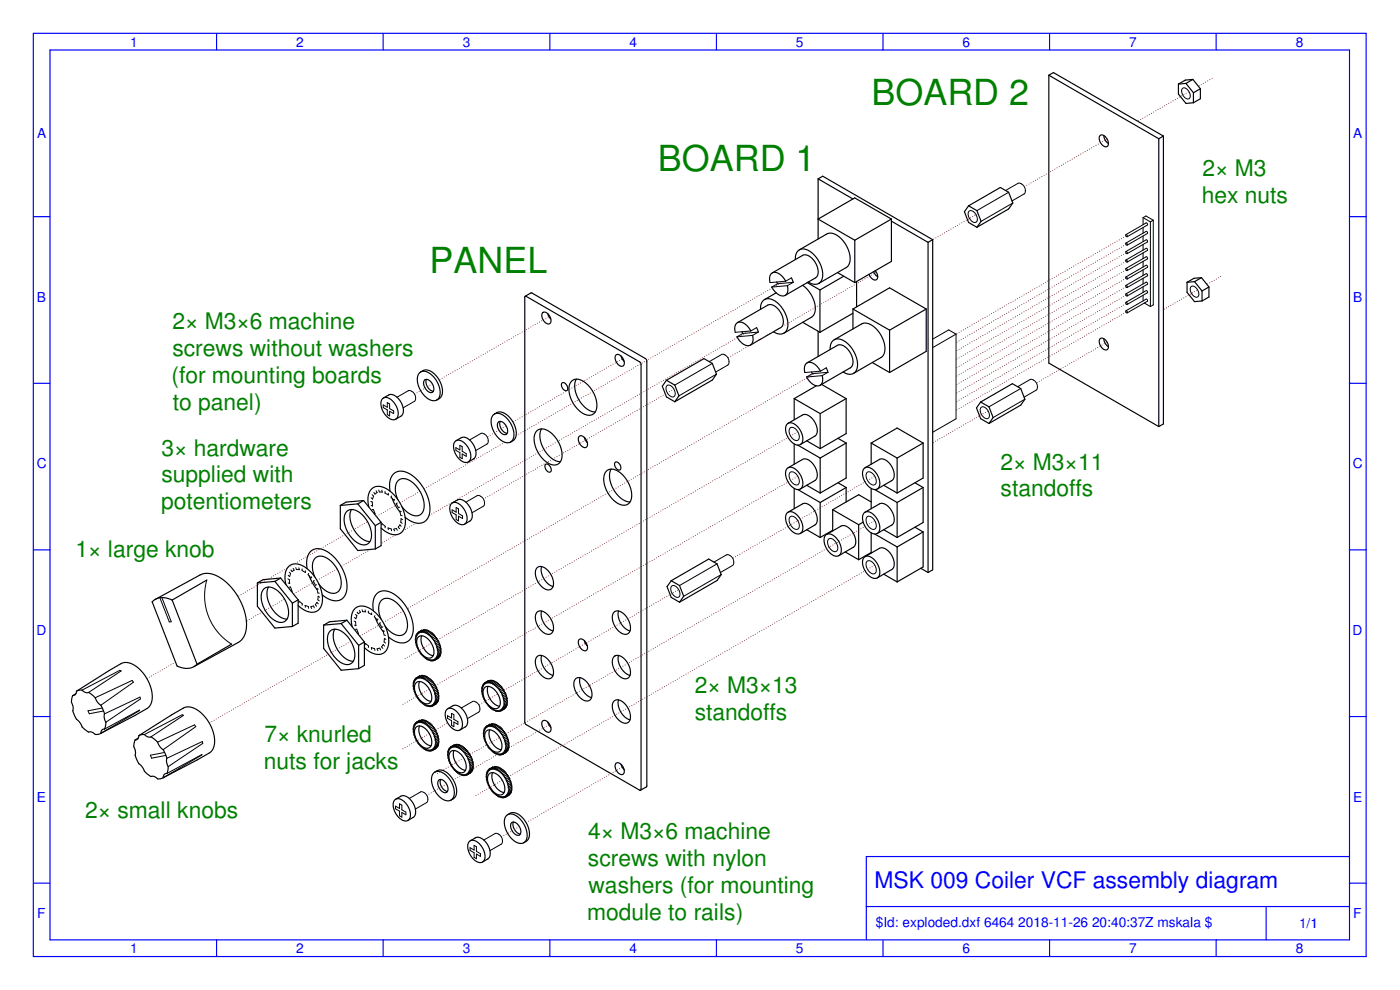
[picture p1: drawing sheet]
<svg xmlns="http://www.w3.org/2000/svg" width="420mm" height="297mm" viewBox="0 0 420 297" stroke-linecap="round" stroke-linejoin="round" font-family="sans-serif">
<defs><g id="words">
<g font-size="10.8" fill="#008000">
<text x="261.6" y="31.4">BOARD 2</text>
<text x="197.5" y="51.4">BOARD 1</text>
<text x="128.9" y="81.9">PANEL</text>
</g>
<g font-size="6.9" fill="#008000">
<text x="360.9" y="52.9">2× M3</text>
<text x="360.7" y="61">hex nuts</text>
<text x="51.7" y="98.6">2× M3×6 machine</text>
<text x="51.7" y="106.7">screws without washers</text>
<text x="51.5" y="114.8">(for mounting boards</text>
<text x="51.9" y="122.9">to panel)</text>
<text x="48.5" y="136.7">3× hardware</text>
<text x="300.3" y="140.9">2× M3×11</text>
<text x="48.5" y="144.8">supplied with</text>
<text x="300.3" y="149">standoffs</text>
<text x="48.3" y="152.8">potentiometers</text>
<text x="22.7" y="167.3">1× large knob</text>
<text x="208.5" y="207.9">2× M3×13</text>
<text x="208.5" y="216">standoffs</text>
<text x="79.4" y="222.7">7× knurled</text>
<text x="79.2" y="230.8">nuts for jacks</text>
<text x="25.5" y="245.4">2× small knobs</text>
<text x="176.5" y="251.7">4× M3×6 machine</text>
<text x="176.4" y="259.7">screws with nylon</text>
<text x="176.6" y="267.8">washers (for mounting</text>
<text x="176.2" y="275.9">module to rails)</text>
</g>
<text font-size="6.9" fill="#00f" x="262.5" y="266.3">MSK 009 Coiler VCF assembly diagram</text>
<g font-size="4.1" fill="#00f">
<text x="39.1" y="14">1</text>
<text x="88.9" y="14">2</text>
<text x="138.9" y="14">3</text>
<text x="188.9" y="14">4</text>
<text x="238.9" y="14">5</text>
<text x="288.9" y="14">6</text>
<text x="338.8" y="14">7</text>
<text x="388.9" y="14">8</text>
<text x="11.1" y="41.5">A</text>
<text x="406.1" y="41.5">A</text>
<text x="11.1" y="90.5">B</text>
<text x="406.1" y="90.5">B</text>
<text x="11" y="140.5">C</text>
<text x="406" y="140.5">C</text>
<text x="10.9" y="190.5">D</text>
<text x="405.9" y="190.5">D</text>
<text x="11.1" y="240.5">E</text>
<text x="406.1" y="240.5">E</text>
<text x="11.1" y="275.5">F</text>
<text x="406.1" y="275.5">F</text>
<text x="262.9" y="278.1">$Id: exploded.dxf 6464</text>
<text x="305.6" y="278.1">2018-11-26</text>
<text x="327.7" y="278.1">20:40:37Z mskala $</text>
<text x="389.9" y="278.5">1/1</text>
<text x="39.1" y="286">1</text>
<text x="88.9" y="286">2</text>
<text x="138.9" y="286">3</text>
<text x="188.9" y="286">4</text>
<text x="238.9" y="286">5</text>
<text x="288.9" y="286">6</text>
<text x="338.8" y="286">7</text>
<text x="388.9" y="286">8</text>
</g>
</g></defs>
<g fill="none" stroke="#00f" stroke-width=".35">
<path d="M10 10h400v277h-400zM15 15h390v267h-390zM65 10v5M115 10v5M165 10v5M215 10v5M265 10v5M315 10v5M365 10v5M10 65h5M405 65h5M10 115h5"/>
<path d="M405 115h5M10 165h5M405 165h5M10 215h5M405 215h5M405 257h-145v25M10 265h5M260 272h145M380 272v10M405 265h5M65 282v5M115 282v5"/>
<path d="M165 282v5M215 282v5M265 282v5M315 282v5M365 282v5"/>
</g>
<g fill="none" stroke="#000" stroke-width=".35">
<path d="M314.8 22.6l1.4-.8 33 19M314.8 22.6l33 19M314.8 22.6v86.3l33 19.1M353.7 25.2v3l2.2 2.8 2.3-.2M355.9 25l-2.2 .2M355.9 25l2.3 2.8M358 23.8l-2.3 .2-2 1.2M358 23.8l2.2 2.8M358 23.8l-2.1 1.2M358.2 27.8v3M360.2 26.6v3l-2 1.2M360.2 26.6l-2 1.2"/>
<path d="M245.5 53.7v18M245.5 53.7l1.4-.8 33 19M245.5 53.7l10.5 6M330.2 40.7l.9-.1 1 .9 .6 1.5-.4 .9h-1l-.9-.9-.5-1.3zM331.3 40.7l.4 1.3 1 1.1M347.8 41.6v86.4M349.2 40.8v86.4l-1.4 .8M349.2 40.8l-1.4 .8M238.7 77.9l.1-1.4 .5-1 .8-.6 1-.2 1.2 .3 1.2 .7 1.3 1.3 .9 1.3 .8 1.7 .4 1.6v1.4l-.3 1.1-.8 .9-.9 .3-1.1-.1-1.2-.6M239.9 75l8.2-4.8 .8-.2 1.2 .1 1.4 .7 1.3 1.2 1.1 1.6 .8 1.8 .4 1.6v1.5l-.5 1.2-.7 .6-8.2 4.7M256.5 72.1v12.7M267.5 65.7l-11-6.3-11 6.3 11 6.4"/>
<path d="M267.5 65.7l-11 6.4M267.5 65.7v12.7l-11 6.4M267.5 66.4l11 6.3M278.5 72.7v99.1M279.9 71.9v99.1l-1.4 .8M279.9 71.9l-1.4 .8M290.7 61.8l-1.3 1.7 1.3 3.2 2.5 1.5M290.7 61.8l9.5-5.5 2.5 1.4 1.3 3.2-1.3 1.8-9.5 5.5M290.7 61.8l2.5 1.4 1.2 3.2-1.2 1.8M157.6 88.9h.3l34.1 19.7 .4 .6v127.6l-.2 .3-34.3-19.7-.4-.6zM157.6 88.9l2-1 34.1 19.7 .4 .6v127.6l-.1 .3-1.7 .9M162.9 93.8l.9-.1 1.1 1 .5 1.4-.4 1h-1l-.9-1-.5-1.3z"/>
<path d="M164.4 94.1l.9 1.6M221.3 96.8l9.5-5.4h.8l1 .5 1.7 1.9 .8 2.4-.1 1.1-.4 .8-9.4 5.4M222.7 99.5l.2 .6M225.3 99.3l-1.6-2-.9-.5-.9-.2-.7 .3-.5 .7-.2 .9 .2 1.2M227.1 98.3l.5 1.3M228.2 92.8l.2-1.3 .4-1.1 .8-.6 1.1-.2 1.2 .3 1.3 .8 2.1 2.6 .7 1.5 .4 1.7v1.4l-.3 1.1-.6 .8-1.1 .4-1.1-.1-1.2-.6M231.8 81.9l9.4-5.4h.9l1 .5 1.6 1.9 .8 2.5-.1 1-.4 .7-9.4 5.5M232.9 87.9l-3.5 2M233.1 84.6l.3 .5M235.8 84.4l-1.6-2-1-.5-.9-.2-.7 .3-.5 .6-.1 1 .1 1.2M236.3 85.7l.2 1.2-.2 1-.5 .6-.7 .3-.9-.1-1-.6-1.6-2M237.5 83.4l.5 1.3"/>
<path d="M240.9 85.6l1.7 1.6 1.4 2.3 .7 2.5-.2 2-.9 1.2-8.3 4.8M240.9 96.7l5.2 3M242.3 84.8l3.8 2.2M245.5 99.4v7.6M246.1 87v12.7M251.3 81.8l5.2 3M253.2 82.9l-7.1 4.1M256 92.7l11-6.3 11 6.3M256 92.7l11 6.4M256 94l-9.9 5.7M256 92.7v6M257.1 84.5v7.6"/>
<path d="M262.2 81.5l.5 .9 .7 .6M262.7 81.2l.7 1.6-.1 .7-.3 .4-.5 .1-.7-.3-1-1.4M267 99.1v12.7M278 92.7l-11 6.4M278 92.7v12.7l-11 6.4M356.2 84.7v3l2.3 2.8 2.2-.2M358.5 84.5l-2.3 .2M358.5 84.5l2.2 2.8M360.6 83.3l-2.3 .2-2.1 1.2M360.6 83.3l2.2 2.8M360.6 83.3l-2.1 1.2M360.7 87.3v3"/>
<path d="M362.8 86.1v3l-2.1 1.2M362.8 86.1l-2.1 1.2M114.8 119.6l.8-.4 1 .2 1.1 .8 .9 1 .6 1.4 .3 1.3-.1 1.1-.6 .8-.8 .2-1-.3-.9-.7-.8-1-.7-1.3-.3-1.2 .1-1.1zM115.1 119.4l1.7-1h.9l1.4 .8 1.2 1.4 .7 1.8v1.6l-.5 .8-1.8 1M126.2 111.6l1.3-.6 1.5 .2 1.5 1.1 1.3 1.7 .8 1.9 .2 2-.5 1.3-1.2 .8M126.2 111.6l1.2-.2 1.3 .5 1.3 1 1.1 1.5 .7 1.7 .3 1.7-.3 1.4-.7 .8M126.2 111.6l-.7 .9-.3 1.3 .3 1.7 .7 1.7 1.2 1.5 1.3 1.1 1.3 .4 1.1-.2M127.4 114l.5-.2 .6 .1 1.1 1.1 .6 1.6-.1 .6-.3 .5-1.1-.1-1-1-.6-1.5zM128 113.8l-.2 1 .5 1.3 .8 .9 1 .4M168.7 114.9h.6l.8 .6 .3 1-.3 .7-.6-.1-.7-.6-.3-.9zM171.6 114.3l1.3-.5 1.6 .3 1.7 1.1 1.5 1.9 1 2.1 .4 2.2-.2 1.7-.9 1.2-1.3 .3-1.5-.4-1.5-1.1-1.4-1.7-1.1-2.1-.4-1.9 .1-1.8zM173 113.8l-.5 1.2v1.5l.4 1.7 .8 1.7 1.1 1.5 1.3 1.2 1.3 .8 1.2 .2"/>
<path d="M184.9 106.5l.9-.1 1.1 1 .5 1.4-.4 1h-1l-.9-1-.5-1.3zM186.4 106.8l.9 1.6M200 114.1l-1.2 1.8 1.2 3.2 2.5 1.4M200 114.1l11.3-6.5 2.5 1.4 1.2 3.3-1.2 1.7-11.3 6.5M200 114.1l2.5 1.4 1.3 3.3-1.3 1.7M225.9 100.6l.1 1.2-.2 1-.5 .7-.7 .2-.9-.1-.9-.6-1.6-1.9M238.4 119.6v6.4M238.4 119.6l7.7 4.5M242.2 108.9l9.5-5.4h.9l.9 .5 1.7 1.9 .8 2.4-.1 1.1-.4 .7-9.4 5.5M243.6 111.6l.2 .5M245 115.8l-6.6 3.8M246.2 111.4l-1.6-2-.9-.6-.9-.1-.7 .3-.5 .6-.2 1 .2 1.2"/>
<path d="M246.6 115.3l7.3 4.3M246.8 112.7l.1 1.2-.2 1-.5 .6-.7 .3-.9-.2-.9-.5-1.6-2M248 110.4l.5 1.3M249.1 104.9l.2-1.4 .4-1 .8-.6 1.1-.2 1.2 .3 1.3 .8 2.1 2.5 1.1 3.1v1.4l-.3 1.3-.6 .8-1.1 .4-1.1-.1-1.2-.6M250.3 102l8.3-4.8 .8-.3 1.3 .2 1.3 .7 1.2 1.2 1.2 1.6 .7 1.6 .5 1.8-.1 1.5-.5 1.2-.6 .6-8.2 4.7M253.9 119.6v10.5l-7.8 4.5M253.9 119.6l-7.8 4.5M261.8 108.8l5.2 3M330.2 101.6l.9-.1 1 1 .6 1.4-.4 1h-1l-.9-.9-.5-1.4zM331.3 101.6l.4 1.4 1 1M136.6 132.4l.8-.3 1 .2 1 .6 .9 1.2 .7 1.2 .3 1.4-.2 1.1-.5 .8-.8 .2-1-.3-1-.8-.8-1-.9-2.4 .1-1.1zM136.9 132.2l1.7-1h.9l1.4 .8 1.2 1.5 .7 1.7-.1 1.6-.4 .8-1.8 1"/>
<path d="M148.4 124.2l1.3-.6 1.4 .2 1.6 1.2 1.2 1.6 .8 2 .2 1.9-.5 1.3-1.2 .8M148.4 124.2l1.1-.2 1.3 .5 1.3 1 1.1 1.5 .8 1.7 .2 1.7-.2 1.4-.8 .8M148.4 124.2l-.8 .9-.2 1.3 .2 1.7 .8 1.7 1.1 1.5 1.3 1.1 1.3 .4 1.1-.2M149.6 126.7l.5-.3 .5 .2 1.2 1 .6 1.6-.1 .7-.4 .4-1-.1-1.1-1-.5-1.5zM150.1 126.4l-.1 1 .4 1.3 .9 .9 .9 .4M161.1 129.3l1.3-.6 1.7 .3 1.6 1.2 1.5 1.8 1.1 2.2 .4 2.1-.3 1.8-.9 1.1-1.2 .3-1.6-.4-1.5-1.1-1.5-1.8-1-2.1-.4-1.9 .1-1.7zM162.5 128.7l-.4 1.2v1.5l.4 1.7 .8 1.7 1 1.6 1.3 1.2 1.3 .7 1.3 .2M163.7 139.4l.7-.1 .7 .7 .3 1-.2 .6h-.7l-.6-.6-.4-1zM173.8 130.9l.5-.2 .5 .1 1 1 .5 1.4-.4 1h-.9l-.9-1-.5-1.3zM175.3 131.2l1 1.6M184.6 138.7h.7l.7 .6 .3 1-.2 .7h-.6l-.7-.7-.4-.9zM236.3 127.2l.8-.4 .9 .2 1 .7 1 1.1 .6 1.3 .3 1.4-.1 1.1-.6 .8-.7 .2-1-.3-1-.7-.8-1-.6-1.3-.3-1.2v-1.1z"/>
<path d="M236.5 127l5-2.7 1.6 .7 1.4 1.6 .8 2.1-.3 1.7-4.8 3M238.4 133.2v6.1M239.4 133.5l6.7 3.9M242.1 132.3l4 2.3M246.1 124.1v10.5M246.1 137.4v10.5M251.5 131.5l2.4 1.4M253.9 132.9v10.5l-7.8 4.5M253.9 132.9l-7.8 4.5M261.4 132.9v6.4M261.4 132.9l7.8-4.5 7.8 4.5M261.4 132.9l7.8 4.5"/>
<path d="M269.2 137.4v10.5M277 132.9v10.5l-7.8 4.5M277 132.9l-7.8 4.5M294.3 120.6l-1.2 1.8 1.2 3.2 2.5 1.5M294.3 120.6l9.5-5.5 2.5 1.5 1.3 3.2-1.3 1.8-9.5 5.5M294.3 120.6l2.5 1.5 1.3 3.2-1.3 1.8M102.1 151.7v7l5.3 6.5 5.2-.5M104.1 153.4l1.3-.5 1.5 .3 1.7 1.1 1.5 1.8 1 2.2 .4 2-.3 1.8-.8 1.1-1.3 .3-1.5-.5-1.5-1.1-1.4-1.7-.9-1.9-.5-1.9 .1-1.8zM105.5 152.9l-.4 1.2v1.5l.4 1.6 .7 1.7 1.1 1.5 1.2 1.2 1.4 .7 1.1 .2M107.4 151.2l5.2 6.5M107.4 151.2l-5.3 .5M109.1 150.2l5.3 6.5"/>
<path d="M109.1 150.2l-5.2 .5-1.8 1M109.1 150.2l-1.7 1M110.7 152.2l-.3-2.3 .4-2 .9-1.4 1.4-.6 1.6 .2 1.9 1 1.8 1.5 1.6 2.2 1.1 2.4 .5 2.3v2.2l-.7 1.5-1.2 1-1.7 .2-1.7-.6-1.9-1.4M112.6 157.7v7M114.4 156.7v7l-1.8 1M114.4 156.7l-1.8 1M117.1 147.4l-.2-2.5 .6-1.8 1-1.2 1.5-.5 1.9 .3 2 1.1 1.9 1.8 1.5 2.2 1.1 2.4 .6 2.7-.1 2.2-.7 1.6-1.2 1-1.6 .3-1.9-.5-1.9-1.3M117.7 149.5l1 2.1 1.3 2M119.4 149.8l-.6-1.9-.1-1.9 .5-1.4 1-.9 1.4-.1 1.5 .7 1.6 1.3 1.3 1.8 .9 2 .4 2-.2 1.7-.8 1.2-1.2 .5-1.4-.3-1.6-1-1.5-1.5M135.5 151.1l.7-.4 1.1 .2 1 .7 .9 1.1 .7 1.4 .3 1.3-.2 1.1-.5 .7-.9 .2-.9-.2-1-.8-.8-1-.9-2.4 .1-1.2zM135.7 150.9l1.8-1h.9l1.4 .7 1.2 1.5 .7 1.8-.1 1.6-.4 .7-1.8 1.1M182 141.3l1.3-.5 1.6 .3 1.7 1.1 1.5 1.8 1 2 .5 2.2-.3 1.9-.9 1.2-1.2 .3-1.6-.5-1.6-1.2-1.4-1.6-1-2.1-.4-2 .1-1.7z"/>
<path d="M183.4 140.8l-.4 1.2v1.5l.4 1.7 .8 1.7 1 1.5 1.3 1.2 1.3 .8 1.3 .2M236.3 140.5l.8-.3 .9 .2 1 .6 1 1.2 .6 1.2 .3 1.4-.1 1.2-.6 .7-.7 .2-1-.3-1-.7-.8-1-.6-1.3-.3-1.2v-1.1zM236.3 153.9l.7-.4 1 .2 1 .7 1 1.1 .6 1.3 .3 1.3-.1 1.2-.6 .7-.8 .2-.9-.3-1-.7-.8-1-.6-1.2-.3-1.3v-1zM236.5 140.4l5-2.7 1.6 .6 1.4 1.7 .8 2.1-.3 1.7-4.8 2.9M236.5 153.7l5-2.7 1.6 .6 1.4 1.7 .8 2.1-.3 1.7-4.8 3M238.4 146.5v6.1M239.4 146.9l6.7 3.9M242.1 145.6l4 2.3M242.1 158.9l4 2.4M246.1 150.8v10.5M249.9 152.9v6.4M249.9 152.9l7.8 4.5"/>
<path d="M249.9 159.1l-3.8 2.2M251.5 144.9l2.4 1.4M253.9 146.3v4.3M253.9 146.3l-7.8 4.5M257.7 157.4v10.5M259.1 156.7l-1.4 .7M259.4 153.9l.8-.4 1 .2 1 .7 .9 1.2 .7 1.3 .2 1.3-.1 1.1-.6 .7-.8 .2-.9-.3-1-.7-.8-1-.9-2.5v-1.1zM259.4 140.5l.8-.3 1 .2 1.1 .8 .8 1 .7 1.4 .2 1.3-.1 1.1-.6 .7-.7 .2-1-.3-1-.7-.8-1.1-.9-2.4v-1.1zM259.6 153.7l5-2.7 1.6 .6 1.4 1.7 .7 2.1-.2 1.7-4.8 3M259.6 140.4l5-2.7 1.6 .6 1.4 1.7 .7 2.1-.2 1.7-4.8 2.9M261.4 146.5v6.1M261.4 159.9v6.1"/>
<path d="M261.4 150.6l-3.7-2.2-7.8 4.5M262.5 146.9l6.7 3.9M265.2 158.9l4 2.4M265.2 145.6l4 2.3M269.2 150.8v10.5M274.6 158.2l2.4 1.4M274.6 144.9l2.4 1.4M277 146.3v10.5l-7.8 4.5M277 159.6v10.5l-7.8 4.5M277 159.6l-7.8 4.5M277 146.3l-7.8 4.5M46.6 179.9l13.6-7.5 1.8-.4 2.5 .5 2.6 1.5 2.3 2.2 2.1 3 1.6 3.3 .8 3.3v3.1l-.9 2.5-1.4 1.3-13.4 7.3"/>
<path d="M62.1 174l-10.4 6M77.2 174.9v7l5.3 6.5 5.2-.4M79.2 176.7l1.2-.6 1.6 .3 1.7 1.2 1.5 1.8 1 2 .4 2.2-.3 1.8-.8 1-1.3 .3-1.5-.4-1.5-1.1-1.3-1.6-1-2-.5-1.9 .1-1.7zM80.6 176.1l-.4 1.2v1.5l.4 1.7 .7 1.7 1.1 1.5 1.3 1.1 1.3 .7 1.1 .3M82.5 174.4l5.2 6.6M82.5 174.4l-5.3 .5M84.2 173.4l5.3 6.6M84.2 173.4l-5.2 .5-1.8 1M84.2 173.4l-1.7 1M85.8 175.4l-.3-2.3 .4-1.9 .9-1.4 1.4-.6 1.8 .2 1.8 .9 1.8 1.7 1.5 2 1.1 2.5 .5 2.3v2l-.7 1.7-1.1 1-1.6 .2-1.9-.6-1.9-1.4M89.5 180v7l-1.8 1M89.5 180l-1.8 1"/>
<path d="M92.2 170.6l-.1-2.4 .5-1.8 1-1.3 1.6-.5 1.8 .3 2 1.2 1.9 1.7 1.5 2.3 1.1 2.4 .6 2.5-.1 2.2-.7 1.8-1.2 1-1.6 .3-1.9-.6-1.9-1.2M92.8 172.8l1 2.1 1.4 2M94.5 173.1l-.6-1.9-.1-1.9 .5-1.5 1-.8 1.4-.1 1.6 .6 1.5 1.3 1.3 1.8 .9 2.1 .4 1.9-.2 1.7-.7 1.2-1.2 .5-1.5-.2-1.6-1-1.5-1.5M161.2 170.3l.8-.3 1.1 .2 1.1 .7 1 1.2 .7 1.5 .2 1.3-.1 1.1-.6 .8-.9 .2-1-.3-1-.8-.9-1.1-.6-1.3-.3-1.3 .1-1.1zM162.5 170v1.6l.7 2 1.3 1.6 1.5 .8M201.4 174.2l-1.2 1.8 1.2 3.2 2.5 1.5M201.4 174.2l11.3-6.5 2.5 1.5 1.2 3.2-1.2 1.8-11.3 6.5M201.4 174.2l2.5 1.5 1.3 3.2-1.3 1.8M247.8 160.5l.8-.3 1 .2 1.1 .7 .9 1.1 .6 1.4 .3 1.3-.2 1.1-.5 .7-.8 .2-1-.3-1-.7-.8-1.1-.6-1.3-.3-1.2 .1-1zM248.1 160.4l4.9-2.7 1.6 .6 1.5 1.7 .7 2.1-.3 1.7-4.8 2.9M253.7 165.6l4 2.3M259.4 167.2l.8-.3 1 .2 1 .7 .9 1.1 .7 1.4 .2 1.3-.1 1.1-.6 .7-.7 .2-1-.3-1-.8-.8-1-.9-2.4v-1.1z"/>
<path d="M259.6 167l5-2.6 1.6 .6 1.4 1.6 .7 2.1-.2 1.7-4.8 3M261.4 165.8l-3.7 2.1M262.5 160.2l6.7 3.9M265.2 172.3l4 2.3M269.2 164.1v10.5M276.3 170.5l2.2 1.3M51.7 180l-1.8-.6-1.7-.1-1.4 .4-1.1 .9 7.5 19.3M51.7 180l7.4 19.3M59.1 199.3l-1.1 .8-1.4 .4-1.7-.1-1.8-.6M69.5 193.3l-10.4 6M87.7 181v7M97.1 187.6v7l5.3 6.5 5.2-.5"/>
<path d="M99.1 189.4l1.3-.6 1.5 .3 1.7 1.1 1.4 1.7 1.1 2.2 .4 2.1-.2 1.7-.9 1.2-1.3 .3-1.5-.4-1.6-1.2-1.3-1.7-.9-1.9-.5-2 .1-1.7zM100.5 188.8l-.4 1.2-.1 1.5 .5 1.7 .7 1.6 1.1 1.5 1.2 1.2 1.3 .7 1.2 .2M102.4 187.1l5.2 6.5M102.4 187.1l-5.3 .5M104.1 186.1l5.3 6.5M104.1 186.1l-5.2 .5-1.8 1M104.1 186.1l-1.7 1M105.7 188.1l-.3-2.3 .4-2 .8-1.3 1.5-.6 1.8 .2 1.7 .9 1.8 1.5 1.6 2.2 1.1 2.4 .5 2.5v2l-.8 1.7-1.2 .9-1.6 .1-1.7-.6-1.9-1.4M107.6 193.6v7M109.4 192.6v7l-1.8 1M109.4 192.6l-1.8 1M112.1 183.3l-.2-2.4 .6-1.9 1-1.2 1.5-.5 1.9 .3 1.9 1 2 1.9 1.5 2.2 1.1 2.5 .6 2.4-.1 2.2-.6 1.7-1.2 1.1-1.6 .3-2-.5-1.9-1.3"/>
<path d="M112.7 185.4l.9 2.1 1.4 2M114.3 185.7l-.5-1.9-.1-1.9 .5-1.4 1-.8 1.4-.1 1.5 .6 1.6 1.3 1.3 1.8 .9 2 .4 2-.2 1.7-.8 1.2-1.2 .5-1.5-.3-1.5-.9-1.5-1.6M125.6 191.1l.8-.3 1 .2 1.1 .7 .8 1.1 .7 1.4 .2 1.3-.1 1.1-.6 .7-.8 .2-.9-.3-1-.7-.9-1.1-.8-2.4v-1.1zM126.6 190.8l-.2 1.7 .7 1.9 1.4 1.7 1.5 .6M161.2 183.7l.8-.4 1.1 .2 1.1 .8 1 1.2 .7 1.4 .2 1.3-.1 1.2-.6 .7-.8 .2-1.1-.3-1-.8-.9-1-.6-1.4-.3-1.2 .1-1.1zM161.2 197l.8-.4 1.1 .2 1.1 .8 1 1.2 .7 1.4 .2 1.4-.1 1.1-.6 .8-.8 .2-1.1-.3-1-.8-.9-1.1-.6-1.3-.3-1.3 .1-1.1zM162.5 183.3v1.7l.7 1.9 1.3 1.6 1.5 .8M162.5 196.7v1.6l.7 2 1.3 1.6 1.5 .7M173.8 191.9l.5-.2 .5 .1 1 1 .5 1.4-.4 1-.9-.1-.9-.9-.5-1.3zM175.3 192.2l1 1.6M184.3 183.7l.8-.4 1.1 .2 1 .7 1 1.2 .7 1.4 .3 1.4-.1 1.2-.6 .7-.8 .2-1.1-.3-1-.7-.9-1.1-.7-1.4-.2-1.2 .1-1.1zM184.3 197l.8-.4 1.1 .2 1 .7 1 1.2 .7 1.4 .3 1.4-.1 1.2-.6 .8-.8 .2-1.1-.3-1-.8-.9-1.1-.7-1.3-.2-1.3 .1-1.1z"/>
<path d="M185.6 196.7v1.6l.7 2 1.3 1.6 1.5 .7M185.6 183.3v1.7l.7 1.9 1.3 1.6 1.5 .8M23 207.4l9.8-6.2 4.3-2.4 1.8 .1 1.8 1 1.9 1.6 1.5 2.1 1.1 2.4 .5 2.4-.2 2.1-.7 1.5-4.3 2.7-10.2 5.3M23 207.4l-.2 .8-.6 .4a.65 .65 0 0 0-.6 .9l-.2 1.2 .5 1.1v1a6.1 6.1 0 0 0 2.3 4.3l.4 1 .9 .8a2.57 2.57 0 0 0 2 .7l.7 .4a1.66 1.66 0 0 0 2.1 0M23 207.4l.6-.3a2.3 2.3 0 0 1 1.9 .6l.7 .2a.95 .95 0 0 1 1.3 .5l1.1 .9 .7 1.4 1 .9 .7 1.4a1.57 1.57 0 0 1 .3 1.6v1l.5 1.1-.1 .8a1 1 0 0 1-.6 1.3l-.6 .4-.2 .8M124.9 204.8l.8-.3 1 .2 1.1 .8 .9 1 .6 1.3 .3 1.4-.2 1.1-.5 .7-.8 .2-.9-.3-1-.7-.9-1-.6-1.2-.3-1.3 .1-1.1zM124.9 218.2l.8-.4 1 .2 1.1 .8 .9 1.1 .6 1.3 .3 1.3-.2 1.1-.5 .7-.8 .2-.9-.2-1-.8-.9-1-.6-1.2-.3-1.3 .1-1.1zM125.9 204.5l-.2 1.7 .7 1.9 1.4 1.7 1.6 .6M125.9 217.8l-.2 1.7 .7 2 1.4 1.6 1.6 .7M134.1 212.9l.8-.4 1 .2 1.1 .7 .9 1.2 .6 1.2 .3 1.4-.2 1.1-.5 .7-.8 .2-1-.3-.9-.7-.9-1.1-.6-1.2-.3-1.3 .1-1zM134.4 212.7l1.7-1 .9-.1 1.4 .8 1.2 1.5 .7 1.8-.1 1.6-.4 .7-1.8 1M145.5 206.3l.7-.4 1 .2 1.1 .8 1 1.1 .6 1.3 .2 1.3-.1 1.2-.6 .6-.8 .2-.9-.2-1-.8-.8-1-.7-1.3-.2-1.2v-1.1z"/>
<path d="M146 219.3l.8-.3 1 .2 1.1 .8 .9 1 .6 1.3 .2 1.4-.1 1.1-.6 .7-.8 .2-.9-.3-1-.7-.8-1.1-.7-1.3-.2-1.2v-1zM146.5 205.9l-.2 1.7 .7 2 1.4 1.6 1.5 .7M147 219l-.2 1.6 .7 2 1.4 1.7 1.5 .6M162.9 216.3l.9-.1 1.1 1 .5 1.4-.4 1h-1l-.9-1-.5-1.3zM164.4 216.6l.9 1.6M172.7 203.7l.8-.4 1.1 .2 1.1 .8 1 1.2 .7 1.3 .3 1.4-.2 1.2-.6 .7-.8 .2-1-.3-1-.7-.9-1-.6-1.3-.4-1.4 .1-1.1zM174.1 203.3l-.1 1.7 .7 1.9 1.4 1.6 1.4 .8M184.3 210.3l.8-.3 1.1 .2 1.1 .7 .9 1.1 .7 1.5 .3 1.3-.1 1.2-.6 .8-.9 .2-1-.3-1-.7-.9-1.2-.7-1.3-.2-1.3 .1-1.1zM185.6 210v1.6l.7 2 1.3 1.6 1.5 .8M41.7 220.7l9.8-6.2 4.4-2.4 1.7 .2 1.9 .9 1.8 1.6 1.5 2.1 1.1 2.4 .5 2.4-.2 2.1-.7 1.6-4.3 2.6-10.2 5.4M41.7 220.7l-.2 .8-.6 .5a.65 .65 0 0 0-.6 .8l-.1 1.3 .4 1.1 .1 1a6.1 6.1 0 0 0 2.2 4.2l.4 1 .9 .8a2.57 2.57 0 0 0 2 .8l.7 .4a1.66 1.66 0 0 0 2.1 0M41.7 220.7l.6-.2a2.3 2.3 0 0 1 2 .5l.7 .2a.95 .95 0 0 1 1.2 .5l1.1 1 .7 1.3 1 .9 .7 1.5a1.57 1.57 0 0 1 .3 1.6l.1 1 .4 1-.1 .9a1 1 0 0 1-.6 1.2l-.6 .4-.2 .9"/>
<path d="M118.5 240l.8-.4 1 .2 1 .7 1 1.2 .6 1.3 .3 1.3-.2 1.2-.5 .6-.8 .2-.9-.2-1-.7-.9-1.1-.6-1.1-.3-1.3 .1-1.2zM118.7 239.8l1.8-1h.9l1.4 .7 1.2 1.5 .7 1.8-.1 1.6-.4 .7-1.8 1.1M130.5 231.7l1.3-.7 1.4 .3 1.6 1.1 1.2 1.7 .9 1.9 .1 1.9-.5 1.3-1.2 .9M130.5 231.7l1.1-.3 1.3 .5 1.3 1.1 1.1 1.5 .8 1.7 .3 1.6-.3 1.4-.8 .9M130.5 231.7l-.7 .8-.3 1.4 .3 1.6 .7 1.8 1.1 1.5 1.3 1 1.3 .5 1.1-.2M131.7 234.1l.4-.2 .6 .1 1.2 1 .6 1.6-.1 .7-.4 .4h-1l-1.1-1-.5-1.5zM132.2 233.9l-.1 1 .4 1.2 .9 1 .9 .3M135.2 225.5l.9-.3 1 .2 1 .7 .9 1.1 .7 1.3 .2 1.4-.1 1.1-.6 .7-.8 .2-.9-.3-1-.8-.9-1-.6-1.3-.3-1.2 .1-1zM136.3 225.2l-.2 1.7 .7 1.9 1.4 1.7 1.5 .6M146.8 232.2l.8-.4 1.1 .2 1 .8 .9 1.1 .7 1.4 .2 1.2-.2 1.2-.5 .6-.8 .2-1-.3-1-.7-.8-1-.6-1.3-.3-1.2 .1-1.1zM147.8 231.8l-.1 1.7 .7 2 1.3 1.6 1.6 .7M184.9 229l.9-.1 1.1 1 .5 1.4-.4 1h-1l-.9-1-.5-1.3z"/>
<path d="M186.4 229.3l.9 1.6M140.9 252.5l.8-.4 1 .2 1.1 .8 .9 1.1 .6 1.3 .3 1.3-.2 1.1-.6 .7-.8 .2-.9-.3-1-.7-.8-1-.7-1.3-.2-1.2 .1-1.1zM141.1 252.3l1.8-1h.9l1.4 .7 1.2 1.5 .6 1.8v1.6l-.5 .7-1.7 1M152.4 244.4l1.2-.6 1.5 .3 1.5 1 1.3 1.7 .8 2 .2 1.9-.5 1.3-1.2 .8M152.4 244.4l1.1-.2 1.3 .5 1.3 1 1.1 1.5 .7 1.8 .3 1.6-.3 1.4-.7 .8M152.4 244.4l-.8 .9-.3 1.4 .3 1.6 .8 1.7 1.1 1.5 1.3 1.1 1.3 .5 1.1-.3M153.5 246.9l.5-.2 .6 .1 1.2 1 .5 1.6-.1 .7-.3 .4h-1l-1.1-1.1-.6-1.5zM154.1 246.7l-.1 .9 .4 1.3 .8 .9 1 .4"/>
</g>
<g fill="none" stroke="#000" stroke-width=".3">
<path d="M354.9 26.5l.9-.1 .9 .9 .5 1.4-.3 .9h-.9l-.9-.9-.5-1.2zM301.8 57.2l3.9-2.3 1 .4 .7 .7 .3 1-.2 1.1-3.8 2.2M302.7 57.7l-9.5 5.5M290.8 63.4l.5-.2 .5 .1 1 1 .5 1.4-.4 1-.9-.1-1-.9-.4-1.4zM304 60.9l-9.6 5.5M337.9 78l6.1-3.5 .3 .2v.4l-6 3.5M337.9 70.4l6.1-3.5 .3 .2v.4l-6 3.5M337.9 72.9l6.1-3.5 .3 .2v.5l-6 3.5M337.9 75.5l6.1-3.5 .3 .2v.4l-6 3.5M343.1 65.3l.8-.5 2.2 1.3M343.1 65.3l2.2 1.3M343.1 65.3v2.1"/>
<path d="M343.1 68.3v1.7M343.1 70.8v1.7M343.1 73.3v1.7M343.1 75.9v1.7M343.1 78.4v1.7M345.3 66.6v25.4M346.1 66.1v25.4l-.8 .5M346.1 66.1l-.8 .5M227.1 98.3l-1.8 1-4.6 .4M231.6 86.1l1.8-1 4.6-.4-1.7 1zM237.5 83.4l-1.7 1-4.7 .4M337.9 80.5l6.1-3.5 .3 .3v.4l-6 3.5"/>
<path d="M337.9 83.1l6.1-3.5 .3 .2v.4l-6 3.5M337.9 85.6l6.1-3.5 .3 .2v.5l-6 3.5M337.9 88.2l6.1-3.5 .3 .2v.4l-6 3.5M337.9 90.7l6.1-3.5 .3 .2v.4l-6 3.5M337.9 93.2l6.1-3.5 .3 .3v.4l-6 3.5M343.1 81v1.7M343.1 83.5v1.7M343.1 86v1.7M343.1 88.6v1.7M343.4 90.9l1.9 1.1M357.5 86l.8-.1 1 .9 .5 1.3-.4 1h-.8l-.9-.9-.5-1.3zM119.1 119.2l3.6-2 1 .3 .7 .8 .3 1-.2 1-3.5 2.1"/>
<path d="M200.2 115.7l.9-.1 1 1 .5 1.4-.3 1h-.9l-1-1-.5-1.3zM212.8 108.5l4-2.2 1 .3 .6 .7 .4 1-.2 1.1-3.8 2.2M213.8 109l-11.3 6.5M215 112.3l-11.2 6.5M221.2 101.1l1.7-1 4.7-.5-1.7 1zM242.1 113.1l1.7-1 4.7-.4-1.7 1zM248 110.4l-1.8 1-4.6 .4M286.9 100.3l-2.2-1.3-4.8 2.8M286.9 100.3v25.4l-7 4M286.9 100.3l-7 4M305.4 116l3.9-2.2 1 .3 .7 .8 .3 1-.2 1-3.8 2.3M306.3 116.6l-9.5 5.5"/>
<path d="M307.6 119.8l-9.5 5.5M115 121.5l1.2 .7v-1.4l.7 .4v1.4l1.2 .7v.8l-1.2-.7v1.4l-.7-.4v-1.4l-1.2-.7zM136.8 134.3l1.2 .7v-1.4l.7 .4v1.4l1.2 .7v.8l-1.2-.7v1.4l-.7-.4v-1.4l-1.2-.7zM140.9 132l3.6-2 1 .3 .7 .8 .3 1-.2 1-3.5 2.1M237.1 128.4l.5-.2 .6 .1 1.1 1.1 .6 1.6-.1 .7-.3 .4-1.1-.1-1.1-1-.5-1.5zM294.4 122.2h1l1 .9 .5 1.5-.3 .9h-1l-.9-.9-.5-1.4zM111.3 150.4l.4 .2 .1 1.2-.4-.2M111.7 148.4l.4 .4-.3 .9-.4-.3M111.7 152.9h.4l.5 1.3h-.3M112.9 147.3l.3 .5-.7 .4-.3-.5M113.7 147l.1 .6 1 .1-.2-.6M114.6 157.6l.1-.5 .9 .8-.1 .5"/>
<path d="M115.5 147.4v.5l1 .6v-.5M116.5 158.9v-.5l.9 .3 .1 .6M117.5 148.8l-.2 .4 1 1 .1-.4M119.2 150.9l-.3 .2 .7 1.2 .3-.1M119.2 159.1l-.2-.5-.8 .2 .2 .5M120.4 153.5l-.4-.1 .3 1.2 .4 .1M120.4 157.9l-.4-.4-.5 .7 .4 .4M120.8 155.9l-.4-.3-.1 1.1 .4 .3M135.7 153l1.2 .7v-1.4l.7 .4v1.4l1.2 .7v.8l-1.2-.7v1.4l-.7-.4v-1.4l-1.2-.7zM139.8 150.7l3.6-2 1 .3 .7 .8 .3 .9-.2 1.1-3.5 2.1M237.1 141.8l.5-.2 .6 .1 1.1 1 .6 1.6-.1 .7-.3 .4-1.1-.1-1.1-1-.5-1.4zM237.1 155.1l.5-.2 .6 .1 1.1 1.1 .6 1.6-.1 .6-.3 .4h-1.1l-1.1-1.1-.5-1.4z"/>
<path d="M260.2 155.1l.5-.2 .6 .1 1.2 1.1 .5 1.6-.1 .6-.3 .4h-1.1l-1.1-1.1-.5-1.4zM260.2 141.8l.5-.2 .6 .1 1.2 1.1 .5 1.5-.1 .7-.3 .4-1.1-.1-1.1-1-.5-1.4zM48.6 179.3l2.8 7.3h-.6l-2.8-7.2M62.1 174l-.6 2.7-.1 2.8 .4 2.8 .8 2.6 1.2 2.5 1.6 2.3 1.9 1.9 2.2 1.7M86.4 173.7l.4 .2 .1 1.2-.4-.2M86.8 171.7l.4 .4-.3 .9-.4-.4M86.8 176.2l.4-.1 .5 1.3h-.3M88 170.5l.3 .5-.7 .5-.3-.5M88.8 170.3l.2 .6h.9l-.2-.5M90.7 170.7v.5l1 .6v-.5M92.6 172.1l-.1 .3 .9 1 .1-.3M94.3 174.2l-.3 .1 .7 1.3 .3-.2"/>
<path d="M95.5 176.7l-.4-.1 .3 1.3 .4 .1M95.9 179.2l-.4-.3-.1 1.1 .4 .3M201.6 175.9l.9-.1 1.1 1 .5 1.4-.4 .9h-.9l-1-.9-.5-1.3zM214.3 168.6l3.9-2.2 1 .3 .7 .8 .3 1-.2 1.1-3.8 2.2M215.2 169.2l-11.3 6.5M216.4 172.4l-11.2 6.5M248.7 161.8l.4-.2 .6 .1 1.2 1 .5 1.6-.1 .7-.3 .4h-1l-1.1-1.1-.5-1.4zM260.2 168.4l.5-.2 .6 .2 1.2 1 .5 1.6-.1 .6-.3 .5-1.1-.1-1.1-1-.5-1.5zM89.7 180.8l.1-.4 .9 .8v.4M91.7 182.2l-.1-.5 .9 .3 .1 .5M94.3 182.4l-.2-.6-.8 .2 .2 .6M95.5 181.2l-.4-.5-.5 .7 .4 .5"/>
<path d="M106.3 186.3l.4 .2 .1 1.2-.4-.2M106.7 184.3l.4 .4-.3 1-.4-.4M106.7 188.8h.4l.5 1.3h-.3M107.9 183.2l.3 .5-.7 .5-.3-.6M108.7 183l.1 .5 .9 .1-.1-.6M109.6 193.5l.1-.5 .9 .8-.1 .5M110.5 183.3v.5l1 .6v-.5M111.5 194.9l-.1-.6 1 .3 .1 .6M112.5 184.7l-.2 .4 .9 1 .2-.4M114.2 186.8l-.3 .2 .7 1.2 .3-.1M114.2 195l-.2-.5-.8 .2 .2 .5M115.4 189.4l-.4-.1 .3 1.3h.4"/>
<path d="M115.4 193.8l-.4-.4-.5 .7 .4 .5M115.8 191.8l-.4-.3-.1 1.1 .4 .3M125.5 189.7l.1 .4-.3-.2 .1 .4-.3-.2 .1 .4-.3-.1 .2 .4-.3-.1 .2 .4h-.3l.2 .7-.3 .1 .3 .3-.3 .1 .4 .7-.2 .2 .3 .3-.2 .2 .3 .2-.1 .2 .3 .2-.1 .3 .3 .2-.1 .3 .3 .1v.3l.3 .1-.1 .3 .3 .1v.3h.3l.1 .4h.2l.1 .4 .2-.1 .2 .4 .2-.2 .1 .4 .2-.1 .2 .4 .1-.2 .2 .4 .2-.3 .2 .4 .1-.3 .2 .4 .1-.3 .3 .3v-.3l.3 .3v-.3l.3 .3v-.4l.3 .3M126.3 189.4v.4l-.3-.3 .1 .3-.3-.2v.3l-.3-.2M126.6 189.1l.1 .3-.3-.2 .1 .4-.4-.2M126.6 189.1l.3 .2M126.6 189.1l-1.1 .6M126.7 189.4l-.1 .3-.3-.3M126.7 189.4l.2 .3 .1-.3M127 189.4l.2 .4 .2-.3M127.3 189l-.1-.1-.9 .5M127.4 189.5l.2 .4 .1-.2"/>
<path d="M127.7 189.1l-.2-.2-.8 .5M127.7 189.7l.2 .4 .2-.2M128 189.2l-.1-.3-.9 .5M128.1 189.9l.1 .4 .2-.2M128.4 190.1l.2 .4 .2-.1M128.4 189.4l-.2-.4-.8 .5M128.7 189.5l-.1-.3-.9 .5M128.8 190.4l.1 .4 .2-.1M129.1 189.7l-.2-.3-.8 .5M129.1 190.7l.1 .4 .3-.1M129.5 191v.4h.3M129.7 189.9l-.3 .1-.1-.4-.9 .5"/>
<path d="M129.7 189.9l.1 .4 .2-.1M129.7 189.9l-.9 .5M129.8 191.4v.4h.3M130 190.2l.1 .4 .3-.1M130 190.2l-.9 .5M130.1 191.8v.4h.3M130.4 190.5v.4h.3M130.4 190.5l-.9 .5M130.4 192.2l-.1 .4 .4 .1M130.7 192.7l-.1 .3 .3 .1M130.7 190.9v.4h.3M130.7 190.9l-.9 .5"/>
<path d="M130.9 193.1l-.1 .3 .3 .2M131 191.3v.4h.3M131 191.3l-.9 .5M131.1 193.6l-.2 .2 .3 .3M131.2 196.6l.2 .4M131.2 197.3l.1 .4-.3-.3v.4M131.2 197.3l.3 .2M131.2 194.1l-.1 .2 .3 .2M131.2 197.3l-.3-.1 .2 .4-.3-.2 .1 .4-.3-.2 .1 .4-.4-.2 .1 .4M131.3 191.7l-.1 .4 .3 .1M131.3 191.7l-.9 .5M131.4 194.5l-.2 .2 .3 .3"/>
<path d="M131.4 197l-.3-.1 .1 .4M131.5 192.2l-.1 .3 .3 .1M131.5 192.2l-.8 .5M131.5 197.5l-1.1 .7M131.7 192.6l-.1 .3 .3 .2M131.7 192.6l-.8 .5M131.9 193.1l-.1 .2 .3 .3M131.9 193.1l-.8 .5M132.1 193.6l-.2 .2 .3 .2M132.1 196.8l-.3-.1 .1 .4-.3-.2 .1 .4-.3-.2 .1 .4M132.1 193.6l-.9 .5M132.1 196.8l-.9 .5"/>
<path d="M132.1 196.3l.1 .2M132.2 195.1l.2 .3-.9 .5-.2-.4M132.2 195.9l.1 .3-.8 .5-.3-.4M132.2 195.5l.2 .3-.9 .5-.2-.4M132.2 194l-.2 .2 .3 .3M132.2 196.5l-.3-.1 .2 .4M132.2 194l-.8 .5M132.2 196.5l-.8 .5M132.3 194.5l-.2 .1 .3 .3-.9 .5-.3-.3 .3-.1M132.3 194.5l-.8 .5M22.8 208.1l-1 .6M24.6 207.1l11.4-6 .4 .2-9.8 6.5"/>
<path d="M28.6 209.3l11.1-5.1 .1 .2 .2 .3-9.7 6.9M30.7 212.4l-4.3 .9 .4 .9 4.3-.9M31.4 218.7l10.5-5.6-11.6 6.9M31.4 214.2l10.6-5 .1 .5-10.3 7M124.8 203.4l.1 .4-.3-.2 .1 .4-.3-.2 .2 .5-.3-.2 .1 .4-.3-.1 .2 .4h-.3l.3 .4h-.3l.2 .3-.2 .1 .2 .3-.2 .1 .3 .3-.3 .2 .3 .3-.2 .1 .3 .3-.1 .2 .3 .2-.2 .2 .3 .2-.1 .3 .3 .2-.1 .3 .6 .5v.3l.3 .1v.3h.3v.4h.3v.4l.3-.1 .1 .4 .2-.2 .2 .5 .1-.2 .2 .4 .2-.2 .5 .5 .1-.3 .3 .4 .1-.3 .2 .3 .1-.3 .2 .3 .1-.3 .3 .3-.1-.4 .3 .3M124.8 216.8l.1 .3-.3-.2 .1 .4-.3-.1 .2 .4-.3-.1 .1 .4-.3-.1 .2 .4-.3-.1 .2 .8h-.2l.2 .4h-.2l.3 .4-.3 .1 .3 .3-.2 .1 .3 .3-.1 .2 .3 .2-.2 .3 .3 .2-.1 .2 .6 .6-.1 .3 .3 .1v.4h.3v.4h.3v.4l.3-.1 .1 .4 .2-.1 .1 .4 .2-.1 .5 .6 .2-.2 .2 .4 .1-.2 .2 .3 .1-.2 .3 .3 .1-.3 .2 .4 .1-.3 .3 .3v-.4l.3 .3-.1-.3 .3 .2M125.5 216.4l.3 .2-.1-.3 .3 .2M125.7 203.1v.4l-.3-.3v.3l-.3-.2 .1 .4-.4-.3M125.7 216.5v.3l-.3-.3v.4l-.3-.3 .1 .4-.4-.2M126 202.8v.4l-.3-.3 .1 .4-.3-.2M126 202.8l.3 .2M126 202.8l-1.2 .6"/>
<path d="M126 216.1v.4M126 216.1l.3 .3M126 216.1l-1.2 .7M126 203.1v.3l-.3-.3M126 203.1l.3 .4v-.3M126 216.4v.4l-.3-.3M126 216.4l.3 .4 .1-.3M126.3 203.2l.3 .3 .1-.2M126.4 216.5l.2 .4 .1-.3M126.7 202.7l-.1-.1-.9 .5M126.7 216.1l-.1-.1-.9 .5M126.7 203.3l.2 .3 .2-.2"/>
<path d="M126.7 216.6l.2 .4 .2-.3M127 202.8l-.1-.2-.9 .5M127 216.1l-.1-.2-.9 .5M127.1 203.4l.1 .4 .2-.2M127.1 216.7l.2 .4 .1-.2M127.4 202.9l-.2-.2-.9 .5M127.4 216.2l-.2-.2-.8 .5M127.4 203.6l.2 .4 .2-.2M127.4 216.9l.2 .4 .2-.2M127.8 203.8l.1 .4 .2-.1M127.8 203.1l-.2-.3-.9 .5M127.8 217.1l.1 .4 .2-.1"/>
<path d="M127.8 216.5l-.2-.4-.9 .5M128.1 203.2l-.2-.3-.8 .5M128.1 216.5l-.2-.3-.8 .5M128.1 204.1l.1 .4 .3-.1M128.1 217.4l.1 .4 .3-.1M128.4 203.4l-.1-.3-.9 .5M128.4 216.8l-.1-.4-.9 .5M128.5 204.4l.1 .4 .2-.1M128.5 217.7l.1 .4h.2M128.8 204.7l.1 .4h.2M128.8 218.1l.1 .4h.3M129 203.6l-.2 .1-.2-.4-.8 .5"/>
<path d="M129 203.6l.1 .4 .3-.1M129 203.6l-.9 .5M129 216.9l-.2 .1-.2-.4-.8 .5M129 216.9l.1 .4 .3-.1M129 216.9l-.9 .5M129.1 205.1l.1 .4h.3M129.2 218.5v.3l.3 .1M129.4 203.9v.4l.3-.1M129.4 203.9l-.9 .5M129.4 217.2v.4h.3M129.4 217.2l-.9 .5M129.5 205.5l-.1 .4h.3"/>
<path d="M129.5 218.9l-.1 .3 .3 .1M129.7 204.2v.4h.3M129.7 204.2l-.9 .5M129.7 217.6v.4h.3M129.7 217.6l-.9 .5M129.7 205.9v.4l.3 .1M129.7 219.3v.3l.3 .1M130 206.4l-.1 .3 .3 .1M130 219.7l-.1 .3 .3 .2M130 204.6v.4h.3M130 204.6l-.9 .5M130 218v.3l.3 .1"/>
<path d="M130 218l-.8 .5M130.2 206.8l-.1 .3 .3 .2M130.3 205v.4h.3M130.3 205l-.8 .5M130.3 218.4l-.8 .5M130.3 218.4v.3l.3 .1M130.4 207.3l-.1 .2 .3 .3M130.5 210.3l.2 .4M130.6 207.8l-.2 .2 .3 .2M130.6 211l-.3-.1 .1 .4-.3-.2 .1 .5-.3-.3 .1 .4-.3-.2v.4M130.6 205.4l-.1 .4 .4 .1M130.6 205.4l-.9 .5"/>
<path d="M130.6 218.8v.3l.3 .1M130.6 218.8l-.9 .5M130.7 208.2l-.2 .2 .3 .3M130.7 210.7l-.3-.1 .2 .4M130.9 205.9l-.1 .3 .3 .1M130.9 211.2l-.4-.2 .1 .4-.3-.3v.4M130.9 205.9l-.9 .5M130.9 211.2l-1.2 .7M130.9 219.2l-.1 .3 .3 .2M130.9 219.2l-.9 .5M131.1 206.3l-.1 .3 .3 .2M131.1 206.3l-.9 .5"/>
<path d="M131.1 219.7l-.1 .3 .3 .1M131.1 219.7l-.9 .5M131.3 206.8l-.2 .2 .3 .3M131.3 206.8l-.9 .5M131.4 207.3l-.1 .2 .3 .2M131.4 210.5l-.3-.1 .2 .4-.3-.2 .1 .5-.3-.3 .1 .4M131.4 207.3l-.8 .5M131.4 210.5l-.8 .5M131.5 210l.1 .2M131.5 208.8l.2 .3-.8 .5-.3-.4M131.5 209.6l.2 .3-.9 .5-.2-.4M131.5 209.2l.2 .3-.8 .5-.3-.4"/>
<path d="M131.6 207.7l-.2 .2 .3 .3M131.6 210.2l-.3-.1 .1 .4M131.6 207.7l-.9 .5M131.6 210.2l-.9 .5M131.7 208.2l-.3 .1 .3 .4-.8 .5-.3-.4 .2-.1M131.7 208.2l-.9 .5M134.3 214.7l1.2 .7v-1.4l.7 .4v1.4l1.2 .7v.8l-1.2-.7v1.4l-.7-.4v-1.4l-1.2-.7zM138.4 212.4l3.6-2 1 .4 .7 .7 .3 1-.2 1-3.5 2.1M145.4 204.9l.1 .4-.3-.2 .1 .4-.3-.2 .1 .4-.3-.1 .2 .4-.3-.1 .2 .4h-.3l.2 .3h-.3l.3 .4h-.3l.3 .4-.3 .1 .3 .3-.2 .1 .3 .3-.2 .2 .3 .2-.2 .2 .3 .3-.1 .2 .3 .2-.1 .3 .3 .1-.1 .3 .3 .1v.4l.3 .1 .3 .7h.2l.1 .4 .2-.1 .1 .4 .3-.1 .1 .4 .2-.1 .1 .4 .2-.2 .2 .4 .2-.2 .1 .4 .2-.2 .2 .4 .1-.3 .3 .4v-.3l.3 .3v-.3l.3 .3v-.3l.3 .3v-.4l.3 .3M145.9 217.9l.1 .4-.3-.2 .1 .4-.3-.1 .1 .4-.3-.2 .2 .4-.3-.1 .2 .4h-.3l.2 .4h-.3l.3 .3-.3 .1 .3 .3-.3 .1 .3 .3-.2 .2 .3 .3-.2 .1 .3 .3-.2 .2 .3 .2-.1 .3 .3 .2-.1 .2 .3 .2-.1 .3 .3 .1 .3 .7 .2 .1 .1 .4 .2-.1 .1 .4h.2l.1 .4 .3-.1 .1 .4 .2-.1 .1 .4 .2-.2 .2 .4 .2-.2 .1 .4 .2-.3 .2 .4 .1-.3 .3 .4v-.3l.3 .4v-.4l.3 .4v-.4l.3 .3v-.4l.3 .3M146 204.6l.4 .2-.1-.4 .3 .2M146.3 204.6l-.1 .3-.2-.3v.4l-.3-.3v.4l-.3-.2"/>
<path d="M146.5 204.2l.1 .4M146.5 204.2l.3 .3M146.5 204.2l-1.1 .7M146.6 217.6l.3 .2-.1-.4 .3 .3M146.6 204.6l-.1 .3-.2-.3M146.6 204.6l.2 .3 .1-.3M146.8 217.6l-.1 .4-.2-.3v.3l-.3-.2v.4l-.3-.3M146.9 204.6l.3 .4 .1-.3M147 217.3l.1 .4M147 217.3l.3 .2M147 217.3l-1.1 .6M147.1 217.6l-.1 .4-.2-.4"/>
<path d="M147.1 217.6l.2 .4 .1-.3M147.2 204.2l-.1-.1-.8 .5M147.3 204.7l.2 .4 .1-.2M147.4 217.7l.3 .3 .1-.2M147.6 204.2l-.2-.1-.8 .5M147.6 204.9l.2 .3 .2-.2M147.7 217.2l-.1-.1-.8 .5M147.8 217.8l.2 .3 .1-.2M147.9 204.3l-.1-.2-.9 .5M148 205l.2 .4 .1-.1M148.1 217.3l-.2-.2-.8 .5M148.1 217.9l.2 .4 .2-.2"/>
<path d="M148.3 205.3l.2 .4 .2-.2M148.4 204.6l-.3-.4-.8 .5M148.4 217.4l-.1-.2-.9 .5M148.5 218.1l.2 .4 .1-.2M148.6 204.7l-.1-.3-.9 .5M148.7 205.5l.1 .4h.3M148.8 218.3l.2 .4 .2-.1M148.9 217.6l-.3-.3-.8 .5M149 204.9l-.1-.4-.9 .5M149.1 205.9v.3h.3M149.1 217.7l-.1-.3-.9 .5M149.2 218.6l.1 .4 .3-.1"/>
<path d="M149.4 206.2v.4h.3M149.5 217.9l-.1-.3-.9 .5M149.6 218.9v.4l.3-.1M149.6 205l-.2 .2-.2-.4-.9 .5M149.6 205l.1 .4h.2M149.6 205l-.9 .5M149.7 206.6v.3l.3 .1M149.9 219.2v.4h.3M149.9 205.4l.1 .3h.3M149.9 205.4l-.8 .5M150 207v.3l.3 .1M150.1 218.1l-.2 .1-.2-.4-.9 .5"/>
<path d="M150.1 218.1l.1 .4 .2-.1M150.1 218.1l-.9 .5M150.2 219.6v.4h.3M150.3 205.7v.4h.3M150.3 205.7l-.9 .5M150.3 207.4v.3l.3 .2M150.4 218.4l.1 .4 .3-.1M150.4 218.4l-.8 .5M150.6 207.9l-.1 .3 .3 .1M150.6 206.1v.3l.3 .1M150.6 206.1l-.9 .5M150.8 218.7v.4h.3"/>
<path d="M150.8 218.7l-.9 .5M150.8 208.3l-.1 .3 .3 .2M150.9 206.5v.3l.3 .1M150.9 206.5l-.9 .5M151 208.8l-.2 .2 .4 .2M151.1 211.8l.2 .4M151.1 219.1v.4h.3M151.1 219.1l-.9 .5M151.2 209.2l-.2 .2 .3 .3M151.2 212.5l-.4-.1 .2 .4-.3-.2 .1 .4-.3-.2 .1 .4-.3-.2v.4M151.2 206.9l-.1 .3 .3 .2M151.2 206.9l-.9 .5"/>
<path d="M151.3 209.7l-.2 .2 .3 .3M151.3 212.2l-.3-.1 .2 .4M151.4 219.5v.4l.3 .1M151.4 219.5l-.9 .5M151.4 207.4l-.1 .2 .4 .2M151.4 212.7l-.3-.2 .1 .4-.3-.3v.4M151.4 207.4l-.8 .5M151.4 212.7l-1.1 .7M151.7 207.8l-.2 .3 .4 .2M151.7 207.8l-.9 .5M151.7 220l-.1 .3 .3 .1M151.7 220l-.9 .5"/>
<path d="M151.9 208.3l-.2 .2 .3 .2M151.9 208.3l-.9 .5M152 208.7l-.2 .2 .3 .3M152 212l-.3-.1 .2 .4-.4-.2 .2 .4-.4-.2 .1 .4M152 208.7l-.8 .5M152 212l-.8 .5M152 211.4l.1 .3M152.1 210.2l.2 .3-.8 .5-.3-.3M152.1 211.1l.1 .2-.8 .5-.2-.4M152.1 210.7l.2 .2-.9 .5-.2-.3M152.1 209.2l-.8 .5M152.1 209.2l-.2 .2 .3 .3"/>
<path d="M152.1 211.7l-.3-.1 .2 .4M152.1 211.7l-.8 .5M152.2 209.7l-.8 .5M152.2 209.7l-.2 .1 .3 .3-.9 .5-.2-.3 .2-.1M41.5 221.4l-1 .6M43.3 220.4l11.4-5.9 .4 .1-9.8 6.5M47.3 222.7l11.1-5.2 .1 .2 .3 .3-9.8 6.9M49.4 225.8l-4.3 .8 .4 .9 4.3-.8M50.1 232.1l10.5-5.7-11.6 7M50.1 227.5l10.6-5 .1 .6-10.3 6.9M122.8 239.6l3.6-2.1 1 .4 .7 .8 .3 .9-.2 1.1-3.5 2.1M130.2 220.2l-.1 .3 .3 .1"/>
<path d="M130.4 220.6l-.1 .3 .3 .2M130.5 223.7l.2 .4M130.6 224.3v.4l-.3-.2v.3M130.6 224.3l.3 .3M130.6 221.1l-.2 .2 .3 .3M130.6 224.4l-.3-.2 .1 .4-.3-.1 .1 .4-.3-.2 .1 .4-.3-.3v.4M130.7 221.6l-.2 .1 .3 .3M130.7 224.1l-.3-.1 .2 .4M130.9 224.6l-1.2 .6M131.3 220.1l-.2 .3 .4 .2M131.3 220.1l-.9 .5M131.5 220.6l-.2 .2 .3 .3"/>
<path d="M131.5 223.9l-.4-.2 .2 .4-.3-.1 .1 .4-.3-.2 .1 .4M131.5 220.6l-.9 .5M131.5 223.9l-.9 .5M131.5 223.3l.1 .3M131.5 222.1l.3 .3-.9 .5-.3-.3M131.5 222.9l.2 .3-.9 .5-.2-.4M131.5 222.5l.2 .3-.8 .5-.3-.3M131.6 221.1l-.9 .5M131.6 221.1l-.2 .1 .3 .3M131.6 223.6l-.3-.1 .2 .4M131.6 223.6l-.9 .5M131.7 221.5l-.9 .5"/>
<path d="M131.7 221.5l-.2 .2 .2 .3-.8 .5-.3-.3 .2-.2M135.2 224.1l.1 .4-.3-.2 .1 .4-.3-.2 .1 .4-.3-.1 .2 .4-.3-.1 .2 .4h-.3l.2 .4h-.3l.3 .3-.3 .1 .3 .3-.3 .1 .3 .3-.2 .2 .3 .2-.2 .2 .3 .3-.2 .2 .3 .2-.1 .2 .3 .2-.1 .3 .3 .2-.1 .3 .3 .1 .2 .7 .3 .1v.3h.3l.1 .4h.2l.1 .4 .2-.1 .5 .6 .2-.1 .2 .4 .1-.2 .6 .5 .1-.3 .2 .4 .1-.3 .3 .3v-.3l.3 .3v-.3l.3 .3v-.4l.3 .3M136 223.8v.4l-.3-.3v.3l-.3-.2 .1 .4-.3-.3M136.3 223.5l.1 .4-.3-.3v.4l-.3-.2M136.3 223.5l.3 .2M136.3 223.5l-1.1 .6M136.4 223.8l-.1 .3-.3-.3M136.4 223.8l.2 .4 .1-.3M136.7 223.9l.2 .3 .1-.3M137 223.4l-.1-.1-.9 .5M137 223.9l.3 .4 .1-.2M137.3 223.5l-.1-.2-.8 .5"/>
<path d="M137.4 224.1l.2 .4 .2-.2M137.7 223.6l-.1-.2-.9 .5M137.8 224.3l.1 .4 .2-.2M138.1 224.5l.2 .4 .2-.1M138.1 223.8l-.2-.4-.9 .5M138.4 223.9l-.1-.3-.9 .5M138.5 224.8l.1 .4 .2-.1M138.8 224.1l-.2-.3-.8 .5M138.8 225.1l.1 .4 .3-.1M139.2 225.4v.4h.3M139.4 224.3l-.3 .1-.1-.4-.9 .5M139.4 224.3l.1 .4 .2-.1"/>
<path d="M139.4 224.3l-.9 .5M139.5 225.8v.4h.3M139.7 224.6l.1 .4 .2-.1M139.7 224.6l-.9 .5M139.8 226.2v.4h.3M140 224.9l.1 .4h.3M140 224.9l-.8 .5M140.1 226.6l-.1 .4 .3 .1M140.3 227.1v.3l.3 .1M140.4 225.3v.4h.3M140.4 225.3l-.9 .5M140.6 227.5l-.1 .3 .3 .2"/>
<path d="M140.7 225.7l-.1 .4h.3M140.7 225.7l-.9 .5M140.8 228l-.2 .2 .3 .3M140.9 231l.2 .4M140.9 228.5l-.1 .2 .3 .2M140.9 231.7l-.3-.1 .2 .4-.3-.2 .1 .4-.3-.2v.4l-.3-.2 .1 .4M140.9 226.1v.4l.3 .1M140.9 226.1l-.8 .5M141.1 228.9l-.2 .2 .3 .3M141.1 231.4l-.3-.1 .1 .4M141.2 226.6l-.1 .3 .3 .1M141.2 231.9l-.3-.2v.4l-.3-.3 .1 .4"/>
<path d="M141.2 226.6l-.9 .5M141.2 231.9l-1.1 .7M141.4 227l-.1 .3 .3 .2M141.4 227l-.8 .5M141.6 227.5l-.1 .2 .3 .3M141.6 227.5l-.8 .5M141.8 228l-.2 .2 .3 .2M141.8 231.2l-.3-.1 .1 .4-.3-.2 .1 .4-.3-.2 .1 .4M141.8 228l-.9 .5M141.8 231.2l-.9 .5M141.8 230.7l.1 .2M141.9 229.5l.2 .3-.9 .5-.2-.4"/>
<path d="M141.9 230.3l.1 .3-.8 .5-.3-.4M141.9 229.9l.2 .3-.9 .5-.2-.4M141.9 228.4l-.8 .5M141.9 228.4l-.2 .2 .3 .3M141.9 230.9l-.3-.1 .2 .4M141.9 230.9l-.8 .5M142 228.9l-.2 .1 .3 .3-.9 .5-.3-.3 .3-.1M142 228.9l-.8 .5M146.8 230.8l.1 .4-.4-.2 .2 .4-.4-.2 .2 .4-.3-.1 .2 .4-.4-.1 .2 .4-.2-.1 .2 .4h-.3l.2 .4h-.2l.2 .4-.2 .1 .3 .3-.2 .1 .2 .3-.2 .2 .4 .2-.2 .2 .3 .3-.2 .2 .4 .2-.2 .3 .4 .1-.1 .3 .3 .1-.1 .4h.3v.4h.3v.4h.3v.4l.3-.1 .1 .4 .2-.1 .1 .4 .2-.1 .2 .4 .2-.2 .1 .4 .2-.2 .2 .4 .1-.2 .3 .4 .1-.3 .2 .4 .1-.4 .3 .4v-.3l.3 .3v-.4l.3 .3v-.3l.3 .2M147.4 230.5l.3 .2-.1-.4 .3 .2M147.6 230.5v.3l-.3-.3v.4l-.3-.3 .1 .4-.3-.2M147.9 230.1v.4"/>
<path d="M147.9 230.1l.3 .3M147.9 230.1l-1.1 .7M147.9 230.5v.3l-.3-.3M147.9 230.5l.3 .3 .1-.3M148.3 230.5l.2 .4 .1-.3M148.6 230.1l-.1-.1-.9 .5M148.6 230.6l.2 .4 .2-.3M148.9 230.1l-.1-.1-.9 .5M149 230.7l.2 .4 .1-.2M149.3 230.2l-.2-.2-.8 .5M149.3 230.9l.2 .4 .2-.1M149.7 231.2l.1 .4 .3-.2"/>
<path d="M149.7 230.5l-.2-.4-.9 .5M150 230.5l-.2-.3-.8 .5M150.1 231.4l.1 .4 .2-.1M150.4 230.8l-.2-.4-.9 .5M150.4 231.7l.1 .4h.3M150.5 220v.4l.3 .1M150.8 232.1v.4h.3M150.8 220.5v.3l.3 .1M150.9 230.9l-.2 .2-.1-.4-.9 .5M150.9 230.9l.1 .4 .3-.1M150.9 230.9l-.8 .5M151.1 220.9l-.1 .3 .3 .2"/>
<path d="M151.1 232.5v.3l.3 .1M151.3 231.2l.1 .4h.2M151.3 231.2l-.9 .5M151.3 221.4l-.1 .2 .3 .2M151.4 232.9v.3l.3 .1M151.5 221.8l-.2 .3 .4 .2M151.6 224.8l.2 .4M151.6 225.5l.1 .4-.3-.3v.4M151.6 225.5l.3 .3M151.6 231.6l.1 .4h.2M151.6 231.6l-.8 .5M151.7 222.3l-.2 .2 .3 .3"/>
<path d="M151.7 225.5l-.4-.1 .2 .4-.3-.1 .1 .4-.3-.2 .1 .4-.3-.3v.4M151.7 233.3l-.1 .3 .3 .1M151.8 222.8l-.2 .1 .3 .3M151.8 225.2l-.3-.1 .2 .4M151.9 233.7l-.1 .3 .3 .2M151.9 220.4l-.1 .3 .4 .2M151.9 220.4l-.8 .5M151.9 225.8l-1.1 .6M151.9 232l.1 .3 .2 .1M151.9 232l-.8 .5M152.1 234.2l-.1 .3 .3 .2M152.2 220.9l-.2 .2 .4 .2"/>
<path d="M152.2 220.9l-.9 .5M152.2 232.4v.3l.3 .1M152.2 232.4l-.8 .5M152.3 234.7l-.1 .2 .3 .2M152.4 221.3l-.2 .3 .3 .2M152.4 221.3l-.9 .5M152.4 237.7l.2 .4M152.5 235.1l-.2 .2 .3 .3M152.5 238.4l-.3-.1 .1 .4-.3-.2 .1 .4-.3-.2 .1 .4-.3-.2 .1 .3M152.5 221.8l-.2 .2 .3 .3M152.5 225l-.3-.1 .2 .4-.4-.1 .2 .4-.4-.2 .1 .4M152.5 221.8l-.8 .5"/>
<path d="M152.5 225l-.8 .5M152.5 232.8v.3l.3 .1M152.5 232.8l-.8 .5M152.5 224.5l.1 .2M152.6 223.3l.2 .3-.8 .5-.3-.4M152.6 224.1l.1 .3-.8 .5-.2-.4M152.6 223.7l.2 .3-.9 .5-.2-.4M152.6 235.6l-.2 .2 .3 .3M152.6 238.1l-.3-.1 .2 .4M152.6 222.3l-.8 .5M152.6 222.3l-.2 .1 .3 .3M152.6 224.7l-.3-.1 .2 .4"/>
<path d="M152.6 224.7l-.8 .5M152.7 222.7l-.2 .1 .3 .4-.9 .5-.2-.4 .2-.1M152.7 222.7l-.8 .5M152.8 233.2l-.1 .3 .3 .2M152.8 238.6l-.3-.2v.3l-.3-.2v.3M152.8 233.2l-.9 .5M152.8 238.6l-1.1 .6M153 233.7l-.1 .3 .3 .2M153 233.7l-.9 .5M153.2 234.2l-.1 .2 .3 .2M153.2 234.2l-.9 .5M153.4 234.6l-.2 .2 .3 .3"/>
<path d="M153.4 237.9l-.3-.1 .1 .4-.3-.2 .1 .4-.3-.2 .1 .4M153.4 234.6l-.9 .5M153.4 237.9l-.9 .5M153.4 237.3l.1 .3M153.4 236.1l.3 .3-.9 .5-.3-.3M153.4 237l.2 .2-.9 .5-.2-.4M153.5 236.5l.2 .3-.9 .5-.3-.3M153.5 235.1l-.2 .2 .3 .3M153.5 237.6l-.3-.1 .2 .4M153.5 235.1l-.9 .5M153.5 237.6l-.9 .5M153.6 235.6l-.2 .1 .3 .3-.9 .5-.3-.3 .2-.1"/>
<path d="M153.6 235.6l-.9 .5M118.7 241.9l1.2 .7v-1.4l.7 .4v1.4l1.2 .7v.8l-1.2-.7v1.4l-.7-.4v-1.4l-1.2-.7zM141.1 254.4l1.2 .7v-1.4l.7 .4v1.4l1.2 .7v.8l-1.2-.7v1.4l-.7-.4v-1.4l-1.2-.7zM145.2 252l3.6-2 1 .4 .7 .7 .3 1-.2 1.1-3.6 2"/>
<circle cx="338.1" cy="73.2" r=".31"/>
<circle cx="338.1" cy="70.7" r=".31"/>
<circle cx="338.1" cy="75.7" r=".31"/>
<circle cx="338.1" cy="78.3" r=".31"/>
<circle cx="338.1" cy="88.4" r=".31"/>
<circle cx="338.1" cy="91" r=".31"/>
<circle cx="338.1" cy="93.5" r=".31"/>
<circle cx="338.1" cy="80.8" r=".31"/>
<circle cx="338.1" cy="85.9" r=".31"/>
<circle cx="338.1" cy="83.4" r=".31"/>
</g>
<g fill="none" stroke="#800000" stroke-width=".3">
<path d="M341.7 36.2v.1M342.3 35.9h.1M343 35.5h.1M343.6 35.1h.1M344.3 34.7v.1M344.9 34.4h.1M345.6 34h.1M346.2 33.6h.1M346.9 33.2v.1M347.5 32.9h.1M348.2 32.5h.1M348.8 32.1h.1"/>
<path d="M349.5 31.7v.1M350.1 31.4h.1M350.8 31h.1M351.4 30.6h.1M352.1 30.2v.1M352.7 29.9h.1M353.4 29.5h.1M354 29.1h.1M354.7 28.7v.1M355.3 28.4h.1M356 28h.1M356.6 27.6h.1"/>
<path d="M359.9 25.7l-.1 .1M360.5 25.4h.1M361.2 25h-.1M361.8 24.6h.1M362.5 24.2l-.1 .1M363.1 23.9h.1M363.8 23.5h-.1M307.5 56h.1M308.1 55.6h.1M308.8 55.2h.1M309.4 54.9h.1M310.1 54.5h.1"/>
<path d="M310.7 54.1h.1M311.4 53.7h.1M312 53.4h.1M312.7 53h.1M313.3 52.6h.1M314 52.2h.1M314.6 51.9h.1M315.3 51.5h.1M315.9 51.1h.1M316.6 50.7h.1M317.2 50.4h.1M317.9 50h.1"/>
<path d="M318.5 49.6h.1M319.2 49.2h.1M319.8 48.9h.1M320.5 48.5h.1M321.1 48.1h.1M321.8 47.7h.1M322.4 47.4h.1M323.1 47h.1M323.7 46.6h.1M324.4 46.2h.1M325 45.9h.1M325.7 45.5h.1"/>
<path d="M326.3 45.1h.1M327 44.7h.1M327.6 44.4h.1M328.3 44h.1M328.9 43.6h.1M329.6 43.2h.1M330.2 42.9h.1M330.9 42.5h.1M331.5 42.1h.1M332.2 41.7h.1M280.2 71.7h.1M280.9 71.4h.1"/>
<path d="M281.5 71h.1M282.2 70.6h.1M282.8 70.2h.1M283.5 69.9h.1M284.1 69.5h.1M284.8 69.1h.1M285.4 68.7h.1M286.1 68.4h.1M286.7 68h.1M287.4 67.6h.1M288 67.2h.1M288.7 66.9h.1"/>
<path d="M289.3 66.5h.1M290 66.1h-.1M290.6 65.7h.1M291.3 65.4h-.1M291.9 65h.1M292.6 64.6h-.1M293.2 64.2h.1M322.3 79.8l-.1 .1M322.9 79.5h.1M323.6 79.1h-.1M324.2 78.7h.1M324.9 78.3l-.1 .1"/>
<path d="M325.5 78h.1M326.2 77.6h-.1M326.8 77.2h.1M326.8 79.8h.1M327.5 76.8l-.1 .1M327.5 79.4h-.1M328.1 76.5h.1M328.1 79h.1M328.8 76.1h-.1M328.8 78.6l-.1 .1M329.4 75.7h.1M329.4 78.3h.1"/>
<path d="M330.1 75.3l-.1 .1M330.1 77.9h-.1M330.7 75h.1M330.7 77.5h.1M331.4 74.6h-.1M331.4 77.1l-.1 .1M331.4 79.7h-.1M332 74.2h.1M332 76.8h.1M332 79.3h.1M332.6 73.8v.1M332.6 76.4h.1"/>
<path d="M332.6 78.9h.1M333.3 73.5h.1M333.3 76h.1M333.3 78.6h.1M333.9 73.1h.1M333.9 75.6v.1M333.9 78.2h.1M334.6 72.7h.1M334.6 75.3h.1M334.6 77.8h.1M335.2 72.3v.1M335.2 74.9h.1"/>
<path d="M335.2 77.4h.1M335.2 80h.1M335.9 72h.1M335.9 74.5h.1M335.9 77.1h.1M335.9 79.6h.1M336.5 71.6h.1M336.5 74.1v.1M336.5 76.7h.1M336.5 79.2h.1M337.2 71.2h.1M337.2 73.8h.1"/>
<path d="M337.2 76.3h.1M337.2 78.8v.1M337.8 70.8v.1M337.8 73.4h.1M337.8 75.9h.1M337.8 78.5h.1M156.1 100h-.1M156.7 99.6h.1M157.4 99.2l-.1 .1M158 98.9h.1M158.7 98.5h-.1M159.3 98.1h.1"/>
<path d="M160 97.7l-.1 .1M160.6 97.4h.1M161.3 97h-.1M161.9 96.6h.1M162.6 96.2l-.1 .1M163.2 95.9h.1M163.9 95.5h-.1M164.5 95.1h.1M208.3 99.9h.1M209 99.5h.1M209.6 99.2h.1M210.3 98.8h.1"/>
<path d="M210.9 98.4h.1M211.6 98h.1M212.2 97.7h.1M212.9 97.3h-.1M213.5 96.9h.1M214.2 96.5h-.1M214.8 96.2h.1M215.5 95.8h-.1M216.1 95.4h.1M216.8 95h-.1M217.4 94.7h.1M218.1 94.3h-.1"/>
<path d="M218.7 93.9h.1M219.4 93.5h-.1M220 93.2h.1M220.7 92.8h-.1M221.3 92.4h.1M222 92h-.1M222.6 91.7h.1M223.3 91.3h-.1M223.8 99.9h.1M223.9 90.9h.1M224.4 99.5h.1M224.6 90.5h-.1"/>
<path d="M225.2 90.2h.1M225.9 89.8h-.1M226.5 89.4h.1M227.2 89h-.1M227.8 88.7h.1M228.5 88.3h-.1M229.1 87.9h.1M229.8 87.5h-.1M230.4 87.2h.1M231.1 86.8h-.1M231.7 99.8h-.1M231.7 86.4h.1"/>
<path d="M232.3 99.4h.1M232.4 86h-.1M233 99h-.1M233 85.7h.1M233.6 98.6v.1M233.7 85.3h-.1M234.3 98.3h-.1M234.3 84.9h.1M234.9 97.9h.1M235 84.5h-.1M235.6 97.5h-.1M236.2 97.1v.1"/>
<path d="M236.9 96.8h-.1M237.5 96.4h.1M238.2 96h-.1M238.8 95.6v.1M239.4 95.3h.1M240.1 94.9h.1M240.7 94.5h.1M241.4 94.1v.1M242 93.8h.1M242.7 93.4h.1M243.3 93h.1M244 92.6v.1"/>
<path d="M244.6 92.3h.1M245.3 91.9h.1M245.9 91.5h.1M246.6 91.1v.1M247.2 90.8h.1M247.9 90.4h.1M248.5 90h.1M249.2 89.6v.1M249.8 89.3h.1M250.5 88.9h.1M251.1 88.5h.1M251.8 88.1v.1"/>
<path d="M252.4 87.8h.1M253.1 87.4h.1M253.7 87h.1M254.4 86.6v.1M255 86.3h.1M255.7 85.9h.1M256.3 85.5h.1M257 85.1v.1M257.6 84.8h.1M258.3 84.4h.1M258.9 84h.1M259.6 83.6v.1"/>
<path d="M260.2 83.3h.1M260.9 82.9h.1M261.5 82.5h.1M262.2 82.1v.1M262.8 81.8h.1M287.8 99.7h.1M288.5 99.3v.1M289.1 99h.1M289.8 98.6h.1M290.4 98.2h.1M291.1 97.8v.1M291.7 97.5h.1"/>
<path d="M292.4 97.1h.1M292.4 99.6v.1M293 96.7h.1M293 99.3h.1M293.7 96.3v.1M293.7 98.9h.1M294.3 96h.1M294.3 98.5h.1M295 95.6h.1M295 98.1v.1M295.6 95.2h.1M295.6 97.8h.1"/>
<path d="M296.3 94.8v.1M296.3 97.4h.1M296.3 99.9h.1M296.9 94.5h.1M296.9 97h.1M296.9 99.6h.1M297.6 94.1h.1M297.6 96.6v.1M297.6 99.2h.1M298.2 93.7h.1M298.2 96.3h.1M298.2 98.8h.1"/>
<path d="M298.9 93.3v.1M298.9 95.9h.1M298.9 98.4h.1M299.5 93h.1M299.5 95.5h.1M299.5 98.1h.1M300.2 92.6h.1M300.2 95.1v.1M300.2 97.7h.1M300.8 92.2h.1M300.8 94.8h.1M300.8 97.3h.1"/>
<path d="M300.8 99.8v.1M301.5 91.8v.1M301.5 94.4h.1M301.5 96.9h.1M301.5 99.5h.1M302.1 91.5h.1M302.1 94h.1M302.1 96.6h.1M302.1 99.1h.1M302.8 91.1h.1M302.8 93.6v.1M302.8 96.2h.1"/>
<path d="M302.8 98.7h.1M303.4 90.7h.1M303.4 93.3h.1M303.4 95.8h.1M303.4 98.3v.1M304.1 90.3l-.1 .1M304.1 92.9h-.1M304.1 95.4h-.1M304.1 98h-.1M304.7 90h.1M304.7 92.5h.1M304.7 95.1h.1"/>
<path d="M304.7 97.6h.1M305.4 89.6h-.1M305.4 92.1l-.1 .1M305.4 94.7h-.1M305.4 97.2h-.1M305.4 99.8h-.1M306 89.2h.1M306 91.8h.1M306 94.3h.1M306 96.8v.1M306 99.4h.1M306.7 88.8l-.1 .1"/>
<path d="M306.7 91.4h-.1M306.7 93.9h-.1M306.7 96.5h-.1M306.7 99h-.1M307.3 88.5h.1M307.3 91h.1M307.3 93.6h.1M307.3 96.1h.1M307.3 98.6h.1M308 88.1h-.1M308 90.6l-.1 .1M308 93.2h-.1"/>
<path d="M308 95.7h-.1M308 98.3h-.1M308.6 87.7h.1M308.6 90.3h.1M308.6 92.8h.1M308.6 95.3v.1M308.6 97.9h.1M309.3 87.3l-.1 .1M309.3 89.9h-.1M309.3 92.4h-.1M309.3 95h-.1M309.3 97.5h-.1"/>
<path d="M309.9 87h.1M309.9 89.5h.1M309.9 92.1h.1M309.9 94.6h.1M309.9 97.1h.1M309.9 99.7h.1M310.6 86.6h-.1M310.6 89.1l-.1 .1M310.6 91.7h-.1M310.6 94.2h-.1M310.6 96.8h-.1M310.6 99.3h-.1"/>
<path d="M311.2 86.2h.1M311.2 88.8h.1M311.2 91.3h.1M311.2 93.8v.1M311.2 96.4h.1M311.2 98.9h.1M311.9 85.8l-.1 .1M311.9 88.4h-.1M311.9 90.9h-.1M311.9 93.5h-.1M311.9 96h-.1M311.9 98.6h-.1"/>
<path d="M312.5 85.5h.1M312.5 88h.1M312.5 90.6h.1M312.5 93.1h.1M312.5 95.6h.1M312.5 98.2h.1M313.2 85.1h-.1M313.2 87.6l-.1 .1M313.2 90.2h-.1M313.2 92.7h-.1M313.2 95.3h-.1M313.2 97.8h-.1"/>
<path d="M313.8 84.7h.1M313.8 87.3h.1M313.8 89.8h.1M313.8 92.3v.1M313.8 94.9h.1M313.8 97.4h.1M313.8 100h.1M314.5 84.3l-.1 .1M314.5 86.9h-.1M314.5 89.4h-.1M314.5 92h-.1M314.5 94.5h-.1"/>
<path d="M314.5 97.1h-.1M314.5 99.6h-.1M315.1 84h.1M315.1 86.5h.1M315.1 89.1h.1M315.1 91.6h.1M315.1 94.1h.1M315.1 96.7h.1M315.1 99.2h.1M315.8 83.6h-.1M315.8 86.1l-.1 .1M315.8 88.7h-.1"/>
<path d="M315.8 91.2h-.1M315.8 93.8h-.1M315.8 96.3h-.1M315.8 98.8l-.1 .1M316.4 83.2h.1M316.4 85.8h.1M316.4 88.3h.1M316.4 90.8v.1M316.4 93.4h.1M316.4 95.9h.1M316.4 98.5h.1M317.1 82.8l-.1 .1"/>
<path d="M317.1 85.4h-.1M317.1 87.9h-.1M317.1 90.5h-.1M317.1 93h-.1M317.1 95.6h-.1M317.1 98.1h-.1M317.7 82.5h.1M317.7 85h.1M317.7 87.6h.1M317.7 90.1h.1M317.7 92.6h.1M317.7 95.2h.1"/>
<path d="M317.7 97.7h.1M318.4 82.1h-.1M318.4 84.6l-.1 .1M318.4 87.2h-.1M318.4 89.7h-.1M318.4 92.3h-.1M318.4 94.8h-.1M318.4 97.3l-.1 .1M318.4 99.9h-.1M319 81.7h.1M319 84.3h.1M319 86.8h.1"/>
<path d="M319 89.3v.1M319 91.9h.1M319 94.4h.1M319 97h.1M319 99.5h.1M319.7 81.3l-.1 .1M319.7 83.9h-.1M319.7 86.4h-.1M319.7 89h-.1M319.7 91.5h-.1M319.7 94.1h-.1M319.7 96.6h-.1"/>
<path d="M319.7 99.1h-.1M320.3 81h.1M320.3 83.5h.1M320.3 86.1h.1M320.3 88.6h.1M320.3 91.1h.1M320.3 93.7h.1M320.3 96.2h.1M320.3 98.8h.1M321 80.6h-.1M321 83.1l-.1 .1M321 85.7h-.1"/>
<path d="M321 88.2h-.1M321 90.8h-.1M321 93.3h-.1M321 95.8l-.1 .1M321 98.4h-.1M321.6 80.2h.1M321.6 82.8h.1M321.6 85.3h.1M321.6 87.8v.1M321.6 90.4h.1M321.6 92.9h.1M321.6 95.5h.1"/>
<path d="M321.6 98h.1M322.3 82.4h-.1M322.3 84.9h-.1M322.3 87.5h-.1M322.3 90h-.1M322.3 92.6h-.1M322.3 95.1h-.1M322.3 97.6h-.1M322.9 82h.1M322.9 84.6h.1M322.9 87.1h.1M322.9 89.6h.1"/>
<path d="M322.9 92.2h.1M322.9 94.7h.1M322.9 97.3h.1M322.9 99.8h.1M323.6 81.6l-.1 .1M323.6 84.2h-.1M323.6 86.7h-.1M323.6 89.3h-.1M323.6 91.8h-.1M323.6 94.3l-.1 .1M323.6 96.9h-.1M323.6 99.4h-.1"/>
<path d="M324.2 81.3h.1M324.2 83.8h.1M324.2 86.3v.1M324.2 88.9h.1M324.2 91.4h.1M324.2 94h.1M324.2 96.5h.1M324.2 99v.1M324.9 80.9h-.1M324.9 83.4h-.1M324.9 86h-.1M324.9 88.5h-.1"/>
<path d="M324.9 91.1h-.1M324.9 93.6h-.1M324.9 96.1h-.1M324.9 98.7h-.1M325.5 80.5h.1M325.5 83.1h.1M325.5 85.6h.1M325.5 88.1h.1M325.5 90.7h.1M325.5 93.2h.1M325.5 95.8h.1M325.5 98.3h.1"/>
<path d="M326.2 80.1l-.1 .1M326.2 82.7h-.1M326.2 85.2h-.1M326.2 87.8h-.1M326.2 90.3h-.1M326.2 92.8l-.1 .1M326.2 95.4h-.1M326.2 97.9h-.1M326.8 82.3h.1M326.8 84.8v.1M326.8 87.4h.1M326.8 89.9h.1"/>
<path d="M326.8 92.5h.1M326.8 95h.1M326.8 97.5v.1M327.5 81.9h-.1M327.5 84.5h-.1M327.5 87h-.1M327.5 89.6h-.1M327.5 92.1h-.1M327.5 94.6h-.1M327.5 97.2h-.1M327.5 99.7h-.1M328.1 81.6h.1"/>
<path d="M328.1 84.1h.1M328.1 86.6h.1M328.1 89.2h.1M328.1 91.7h.1M328.1 94.3h.1M328.1 96.8h.1M328.1 99.3h.1M328.8 81.2h-.1M328.8 83.7h-.1M328.8 86.3h-.1M328.8 88.8h-.1M328.8 91.3l-.1 .1"/>
<path d="M328.8 93.9h-.1M328.8 96.4h-.1M328.8 99h-.1M329.4 80.8h.1M329.4 83.3v.1M329.4 85.9h.1M329.4 88.4h.1M329.4 91h.1M329.4 93.5h.1M329.4 96v.1M329.4 98.6h.1M330.1 80.4h-.1"/>
<path d="M330.1 83h-.1M330.1 85.5h-.1M330.1 88.1h-.1M330.1 90.6h-.1M330.1 93.1h-.1M330.1 95.7h-.1M330.1 98.2h-.1M330.7 80.1h.1M330.7 82.6h.1M330.7 85.1h.1M330.7 87.7h.1M330.7 90.2h.1"/>
<path d="M330.7 92.8h.1M330.7 95.3h.1M330.7 97.8h.1M331.4 82.2h-.1M331.4 84.8h-.1M331.4 87.3h-.1M331.4 89.8l-.1 .1M331.4 92.4h-.1M331.4 94.9h-.1M331.4 97.5h-.1M332 81.8v.1M332 84.4h.1"/>
<path d="M332 86.9h.1M332 89.5h.1M332 92h.1M332 94.5v.1M332 97.1h.1M332.6 81.5h.1M332.6 84h.1M332.6 86.6h.1M332.6 89.1h.1M332.6 91.6h.1M332.6 94.2h.1M332.6 96.7h.1"/>
<path d="M333.3 81.1h.1M333.3 83.6h.1M333.3 86.2h.1M333.3 88.7h.1M333.3 91.3h.1M333.3 93.8h.1M333.3 96.3h.1M333.9 80.7h.1M333.9 83.3h.1M333.9 85.8h.1M333.9 88.3v.1M333.9 90.9h.1"/>
<path d="M333.9 93.4h.1M333.9 96h.1M334.6 80.3v.1M334.6 82.9h.1M334.6 85.4h.1M334.6 88h.1M334.6 90.5h.1M334.6 93v.1M334.6 95.6h.1M335.2 82.5h.1M335.2 85.1h.1M335.2 87.6h.1"/>
<path d="M335.2 90.1h.1M335.2 92.7h.1M335.2 95.2h.1M335.9 82.1h.1M335.9 84.7h.1M335.9 87.2h.1M335.9 89.8h.1M335.9 92.3h.1M335.9 94.8h.1M336.5 81.8h.1M336.5 84.3h.1M336.5 86.8v.1"/>
<path d="M336.5 89.4h.1M336.5 91.9h.1M336.5 94.5h.1M337.2 81.4h.1M337.2 83.9h.1M337.2 86.5h.1M337.2 89h.1M337.2 91.5v.1M337.2 94.1h.1M337.8 81h.1M337.8 83.6h.1M337.8 86.1h.1"/>
<path d="M337.8 88.6h.1M337.8 91.2h.1M337.8 93.7h.1M349.4 92.7v.1M350.1 92.4h-.1M350.7 92h.1M351.4 91.6h-.1M352 91.2v.1M352.7 90.9h-.1M353.3 90.5h.1M354 90.1h-.1M354.6 89.7v.1"/>
<path d="M355.3 89.4h-.1M355.9 89h.1M356.6 88.6h-.1M357.2 88.2v.1M357.9 87.9h-.1M358.5 87.5h.1M359.2 87.1h-.1M362.4 85.2h.1M363.1 84.8v.1M363.7 84.5h.1M364.4 84.1h.1M365 83.7h.1"/>
<path d="M365.7 83.3v.1M366.3 83h.1M124.5 118.2h.1M125.2 117.8l-.1 .1M125.8 117.5h.1M126.5 117.1h-.1M127.1 116.7h.1M127.7 116.3v.1M128.4 116h.1M129 115.6h.1M129.7 115.2h.1M132 113.9h.1"/>
<path d="M132.7 113.5h.1M133.3 113.1h.1M134 112.7v.1M134.6 112.4h.1M135.3 112h.1M135.9 111.6h.1M136.6 111.2v.1M137.2 110.9h.1M137.9 110.5h.1M138.5 110.1h.1M139.2 109.7v.1M139.8 109.4h.1"/>
<path d="M140.5 109h.1M141.1 108.6h.1M141.8 108.2v.1M142.4 107.9h.1M143.1 107.5h.1M143.7 107.1h.1M144.4 106.7v.1M145 106.4h.1M145.7 106h.1M146.3 105.6h.1M147 105.2v.1M147.6 104.9h.1"/>
<path d="M148.3 104.5h.1M148.9 104.1h.1M149.6 103.7v.1M150.2 103.4h.1M150.9 103h.1M151.5 102.6h.1M152.2 102.2v.1M152.8 101.9h.1M153.5 101.5h-.1M154.1 101.1h.1M154.8 100.7l-.1 .1M155.4 100.4h.1"/>
<path d="M165.8 119.8h.1M166.4 119.4h.1M167.1 119h.1M167.7 118.6v.1M168.4 118.3h.1M169 117.9h.1M169.7 117.5h.1M170.3 117.1v.1M171 116.8h.1M171.6 116.4h.1M172.3 116h.1M172.9 115.6v.1"/>
<path d="M173.6 115.3h.1M173.9 119.8h.1M174.2 114.9h.1M174.5 119.4h.1M174.9 114.5h.1M175.2 119h.1M175.5 114.1v.1M175.8 118.7h.1M176.2 113.8h.1M176.5 118.3h.1M176.8 113.4h.1M177.1 117.9h.1"/>
<path d="M177.5 113h.1M177.8 117.5h.1M178.1 112.6v.1M178.4 117.2h.1M178.8 112.3h.1M179.1 116.8h.1M179.4 111.9h.1M179.7 116.4h.1M180.1 111.5h.1M180.4 116h.1M180.7 111.1v.1M181 115.7h.1"/>
<path d="M181.4 110.8h.1M181.7 115.3h.1M182 110.4h.1M182.3 114.9h.1M182.7 110h.1M183 114.5h.1M183.3 109.6v.1M183.6 114.2h.1M184 109.3h.1M184.3 113.8h.1M184.6 108.9h.1M184.9 113.4h.1"/>
<path d="M185.3 108.5h.1M185.6 113h.1M185.9 108.1v.1M186.2 112.7h.1M186.6 107.8h.1M186.9 112.3h.1M187.5 111.9h.1M188.2 111.5h.1M188.8 111.2h.1M189.4 119.7l-.1 .1M189.5 110.8h.1M190 119.4h.1"/>
<path d="M190.1 110.4h.1M190.7 119h-.1M190.8 110h.1M191.3 118.6h.1M191.4 109.7h.1M192 118.2l-.1 .1M192.1 109.3h.1M192.6 117.9h.1M192.7 108.9h.1M193.3 117.5h-.1M193.4 108.5h.1M193.9 117.1h.1"/>
<path d="M194 108.2h.1M194.6 116.7l-.1 .1M194.7 107.8h.1M195.2 116.4h.1M195.3 107.4h.1M195.9 116h-.1M196 107h.1M196.5 115.6h.1M196.6 106.7h.1M197.1 119.7l-.1 .1M197.2 115.2l-.1 .1M197.3 106.3h.1"/>
<path d="M197.7 119.4h.1M197.8 114.9h.1M197.9 105.9h.1M198.4 119h-.1M198.5 114.5h-.1M198.6 105.5h.1M199 118.6h.1M199.1 114.1h.1M199.2 105.2h.1M199.7 118.2l-.1 .1M199.8 113.7l-.1 .1M199.9 104.8h.1"/>
<path d="M200.3 117.9h.1M200.4 113.4h.1M200.5 104.4h.1M201 117.5h-.1M201.1 113h-.1M201.2 104h.1M201.6 117.1h.1M201.7 112.6h.1M201.8 103.7h.1M202.2 116.8h.1M202.4 112.2l-.1 .1M202.5 103.3h.1"/>
<path d="M203 111.9h.1M203.1 102.9h.1M203.7 111.5h-.1M203.8 102.5h.1M204.3 111.1h.1M204.4 102.2h.1M205 110.7l-.1 .1M205.1 101.8h.1M205.6 110.4h.1M205.7 101.4h.1M206.3 110h-.1M206.4 101h.1"/>
<path d="M206.9 109.6h.1M207 100.7h.1M207.6 109.2l-.1 .1M207.7 100.3h.1M208.2 108.9h.1M208.9 108.5h-.1M209.5 108.1h.1M210.2 107.7l-.1 .1M210.8 107.4h.1M211.5 107h-.1M212.1 106.6h.1M212.8 106.2l-.1 .1"/>
<path d="M213.4 105.9h.1M214.1 105.5h-.1M214.7 105.1h.1M215.4 104.7l-.1 .1M216 104.4h.1M216.6 104h.1M217.3 103.6h.1M217.9 103.2v.1M218.6 102.9h.1M218.7 107.3h-.1M219.2 102.5h.1M219.3 106.9h.1"/>
<path d="M219.9 102.1h.1M220 106.5h-.1M220.5 101.7v.1M220.6 106.1v.1M221.2 101.4h.1M221.3 105.8h-.1M221.8 101h.1M221.9 105.4h.1M222.5 100.6h.1M222.6 105h-.1M223.1 100.2v.1M223.2 104.6v.1"/>
<path d="M223.9 104.3h-.1M224.5 103.9h.1M225.2 103.5h-.1M225.8 103.1v.1M226.5 102.8h-.1M227.1 102.4h.1M227.8 102h-.1M228.4 101.6v.1M229.1 101.3h-.1M229.7 100.9h.1M230.4 100.5h-.1M231 100.1v.1"/>
<path d="M231 119.8h.1M231.7 119.5h-.1M232.3 119.1h.1M233 118.7h-.1M233.6 118.3h.1M234.3 118h-.1M234.9 117.6h.1M235.6 117.2h-.1M236.2 116.8h.1M236.9 116.5h-.1M237.5 116.1h.1M238.2 115.7h-.1"/>
<path d="M238.8 115.3h.1M239.5 115h-.1M240.1 114.6h.1M240.8 114.2h-.1M241.4 113.8h.1M242.1 113.5h-.1M242.7 113.1h.1M243.4 112.7h-.1M244 112.3h.1M244.7 112h-.1M245.3 111.6h.1M287.2 100.1h.1"/>
<path d="M287.2 102.6v.1M287.2 105.2h.1M287.2 107.7h.1M287.2 110.3h.1M287.2 112.8h.1M287.2 115.3v.1M287.2 117.9h.1M287.8 102.3h.1M287.8 104.8h.1M287.8 107.3v.1M287.8 109.9h.1M287.8 112.4h.1"/>
<path d="M287.8 115h.1M287.8 117.5h.1M288.5 101.9h.1M288.5 104.4h.1M288.5 107h.1M288.5 109.5h.1M288.5 112.1h.1M288.5 114.6h.1M288.5 117.1h.1M288.5 119.7h.1M289.1 101.5h.1M289.1 104.1h.1"/>
<path d="M289.1 106.6h.1M289.1 109.1h.1M289.1 111.7h.1M289.1 114.2h.1M289.1 116.8h.1M289.1 119.3h.1M289.8 101.1v.1M289.8 103.7h.1M289.8 106.2h.1M289.8 108.8h.1M289.8 111.3h.1M289.8 113.8v.1"/>
<path d="M289.8 116.4h.1M289.8 118.9h.1M290.4 100.8h.1M290.4 103.3h.1M290.4 105.8v.1M290.4 108.4h.1M290.4 110.9h.1M290.4 113.5h.1M290.4 116h.1M290.4 118.5v.1M291.1 100.4h.1M291.1 102.9h.1"/>
<path d="M291.1 105.5h.1M291.1 108h.1M291.1 110.6h.1M291.1 113.1h.1M291.1 115.6h.1M291.1 118.2h.1M291.7 100h.1M291.7 102.6h.1M291.7 105.1h.1M291.7 107.6h.1M291.7 110.2h.1M291.7 112.7h.1"/>
<path d="M291.7 115.3h.1M291.7 117.8h.1M292.4 102.2h.1M292.4 104.7h.1M292.4 107.3h.1M292.4 109.8h.1M292.4 112.3v.1M292.4 114.9h.1M292.4 117.4h.1M292.4 120h.1M293 101.8h.1M293 104.3v.1"/>
<path d="M293 106.9h.1M293 109.4h.1M293 112h.1M293 114.5h.1M293 117v.1M293 119.6h.1M293.7 101.4h.1M293.7 104h.1M293.7 106.5h.1M293.7 109.1h.1M293.7 111.6h.1M293.7 114.1h.1"/>
<path d="M293.7 116.7h.1M293.7 119.2h.1M294.3 101.1h.1M294.3 103.6h.1M294.3 106.1h.1M294.3 108.7h.1M294.3 111.2h.1M294.3 113.8h.1M294.3 116.3h.1M294.3 118.8h.1M295 100.7h.1M295 103.2h.1"/>
<path d="M295 105.8h.1M295 108.3h.1M295 110.8v.1M295 113.4h.1M295 115.9h.1M295 118.5h.1M295.6 100.3h.1M295.6 102.8v.1M295.6 105.4h.1M295.6 107.9h.1M295.6 110.5h.1M295.6 113h.1"/>
<path d="M295.6 115.5v.1M295.6 118.1h.1M296.3 102.5h.1M296.3 105h.1M296.3 107.6h.1M296.3 110.1h.1M296.3 112.6h.1M296.3 115.2h.1M296.3 117.7h.1M296.9 102.1h.1M296.9 104.6h.1M296.9 107.2h.1"/>
<path d="M296.9 109.7h.1M296.9 112.3h.1M296.9 114.8h.1M296.9 117.3h.1M297.6 101.7h.1M297.6 104.3h.1M297.6 106.8h.1M297.6 109.3v.1M297.6 111.9h.1M297.6 114.4h.1M297.6 117h.1M298.2 101.3v.1"/>
<path d="M298.2 103.9h.1M298.2 106.4h.1M298.2 109h.1M298.2 111.5h.1M298.2 114v.1M298.2 116.6h.1M298.9 101h.1M298.9 103.5h.1M298.9 106.1h.1M298.9 108.6h.1M298.9 111.1h.1M298.9 113.7h.1"/>
<path d="M298.9 116.2h.1M299.5 100.6h.1M299.5 103.1h.1M299.5 105.7h.1M299.5 108.2h.1M299.5 110.8h.1M299.5 113.3h.1M299.5 115.8h.1M300.2 100.2h.1M300.2 102.8h.1M300.2 105.3h.1M300.2 107.8v.1"/>
<path d="M300.2 110.4h.1M300.2 112.9h.1M300.2 115.5h.1M300.8 102.4h.1M300.8 104.9h.1M300.8 107.5h.1M300.8 110h.1M300.8 112.5v.1M300.8 115.1h.1M301.5 102h.1M301.5 104.6h.1M301.5 107.1h.1"/>
<path d="M301.5 109.6h.1M301.5 112.2h.1M301.5 114.7h.1M302.1 101.6h.1M302.1 104.2h.1M302.1 106.7h.1M302.1 109.3h.1M302.1 111.8h.1M302.1 114.3h.1M302.8 101.3h.1M302.8 103.8h.1M302.8 106.3v.1"/>
<path d="M302.8 108.9h.1M302.8 111.4h.1M302.8 114h.1M303.4 100.9h.1M303.4 103.4h.1M303.4 106h.1M303.4 108.5h.1M303.4 111v.1M303.4 113.6h.1M304.1 100.5h-.1M304.1 103.1h-.1M304.1 105.6h-.1"/>
<path d="M304.1 108.1h-.1M304.1 110.7h-.1M304.1 113.2h-.1M304.7 100.1h.1M304.7 102.7h.1M304.7 105.2h.1M304.7 107.8h.1M304.7 110.3h.1M304.7 112.8h.1M305.4 102.3h-.1M305.4 104.8l-.1 .1M305.4 107.4h-.1"/>
<path d="M305.4 109.9h-.1M305.4 112.5h-.1M306 101.9h.1M306 104.5h.1M306 107h.1M306 109.5v.1M306 112.1h.1M306.7 101.6h-.1M306.7 104.1h-.1M306.7 106.6h-.1M306.7 109.2h-.1M306.7 111.7h-.1"/>
<path d="M307.3 101.2h.1M307.3 103.7h.1M307.3 106.3h.1M307.3 108.8h.1M307.3 111.3h.1M308 100.8h-.1M308 103.3l-.1 .1M308 105.9h-.1M308 108.4h-.1M308 111h-.1M308.6 100.4h.1M308.6 103h.1"/>
<path d="M308.6 105.5h.1M308.6 108v.1M308.6 110.6h.1M309.3 100.1h-.1M309.3 102.6h-.1M309.3 105.1h-.1M309.3 107.7h-.1M309.3 110.2h-.1M309.9 102.2h.1M309.9 104.8h.1M309.9 107.3h.1M309.9 109.8h.1"/>
<path d="M310.6 101.8l-.1 .1M310.6 104.4h-.1M310.6 106.9h-.1M310.6 109.5h-.1M311.2 101.5h.1M311.2 104h.1M311.2 106.5v.1M311.2 109.1h.1M311.3 114.8h-.1M311.9 101.1h-.1M311.9 103.6h-.1M311.9 106.2h-.1"/>
<path d="M311.9 108.7h-.1M311.9 114.4h.1M312.5 100.7h.1M312.5 103.3h.1M312.5 105.8h.1M312.5 108.3h.1M312.6 114h-.1M313.2 100.3l-.1 .1M313.2 102.9h-.1M313.2 105.4h-.1M313.2 108h-.1M313.2 113.7h.1"/>
<path d="M313.8 102.5h.1M313.8 105v.1M313.8 107.6h.1M313.9 113.3h-.1M314.5 102.1h-.1M314.5 104.7h-.1M314.5 107.2h-.1M314.5 112.9h.1M315.1 101.8h.1M315.1 104.3h.1M315.1 106.8h.1M315.2 112.5h-.1"/>
<path d="M315.8 101.4h-.1M315.8 103.9h-.1M315.8 106.5h-.1M315.8 112.2h.1M316.4 101h.1M316.4 103.5v.1M316.4 106.1h.1M316.5 111.8h-.1M317.1 100.6h-.1M317.1 103.2h-.1M317.1 105.7h-.1M317.1 111.4h.1"/>
<path d="M317.7 100.3h.1M317.7 102.8h.1M317.7 105.3h.1M317.8 111h-.1M318.4 102.4h-.1M318.4 105h-.1M318.4 110.7h.1M319 102v.1M319 104.6h.1M319.1 110.3h-.1M319.7 101.7h-.1M319.7 104.2h-.1"/>
<path d="M319.7 109.9h.1M320.3 101.3h.1M320.3 103.8h.1M320.4 109.5h-.1M321 100.9h-.1M321 103.5h-.1M321 109.2h.1M321.6 100.5v.1M321.6 103.1h.1M321.6 108.8h.1M322.3 100.2h-.1M322.3 102.7h-.1"/>
<path d="M322.3 108.4h.1M322.9 102.3h.1M322.9 108h.1M323.6 102h-.1M323.6 107.7h.1M324.2 101.6h.1M324.2 107.3h.1M324.9 101.2h-.1M324.9 106.9h.1M325.5 100.8h.1M325.5 106.5h.1M326.2 100.5h-.1"/>
<path d="M326.2 106.2h.1M326.8 100.1h.1M326.8 105.8h.1M327.5 105.4h.1M328.1 105h.1M328.8 104.7h.1M329.4 104.3h.1M330.1 103.9h.1M330.7 103.5h.1M331.4 103.2h.1M332 102.8h.1M139.1 139.9h.1"/>
<path d="M139.7 139.5h.1M140.4 139.1v.1M141 138.8h.1M141.7 138.4h.1M142.3 138h.1M143 137.6l-.1 .1M143.6 137.3h.1M144.3 136.9h-.1M144.9 136.5h.1M145.6 136.1l-.1 .1M146.2 135.8h.1M146.5 130.9h-.1"/>
<path d="M146.9 135.4h-.1M147.1 130.6h.1M147.5 135h.1M147.8 130.2h-.1M148.2 134.6l-.1 .1M148.4 129.8h.1M148.8 134.3h.1M149.1 129.4h-.1M149.5 133.9h-.1M149.7 129.1h.1M150.1 133.5h.1M150.4 128.7h-.1"/>
<path d="M150.8 133.1l-.1 .1M151 128.3h.1M151.4 132.8h.1M151.7 127.9h-.1M154.1 126.5h.1M154.3 140h.1M154.8 126.1l-.1 .1M154.9 139.6h.1M155.1 130.7h-.1M155.4 125.8h.1M155.6 139.2v.1M155.7 130.3h.1"/>
<path d="M156.1 125.4h-.1M156.2 138.9h.1M156.4 129.9h-.1M156.7 125h.1M156.9 138.5h.1M157 129.5h.1M157.4 124.6l-.1 .1M157.5 138.1h.1M157.7 129.2h-.1M158 124.3h.1M158.2 137.7v.1M158.3 128.8h.1"/>
<path d="M158.7 123.9h-.1M158.8 137.4h.1M159 128.4h-.1M159.3 123.5h.1M159.5 137h.1M159.6 128h.1M160 123.1l-.1 .1M160.1 136.6h.1M160.3 127.7h-.1M160.6 122.8h.1M160.8 136.2v.1M160.9 127.3h.1"/>
<path d="M161.3 122.4h-.1M161.4 135.9h.1M161.6 126.9h-.1M161.9 122h.1M162 140h.1M162.1 135.5h.1M162.2 126.5h.1M162.6 121.6l-.1 .1M162.6 139.6h.1M162.7 135.1h.1M162.9 126.2h-.1M163.2 121.3h.1"/>
<path d="M163.3 139.2v.1M163.4 134.7v.1M163.5 125.8h.1M163.9 120.9h-.1M163.9 138.9h.1M164 134.4h.1M164.2 125.4h-.1M164.5 120.5h.1M164.6 138.5h.1M164.7 134h.1M164.8 125h.1M165.2 120.1l-.1 .1"/>
<path d="M165.2 138.1h.1M165.3 133.6h.1M165.5 124.7h-.1M165.9 137.7v.1M166 133.2v.1M166.1 124.3h.1M166.5 137.4h.1M166.6 132.9h.1M166.8 123.9h-.1M167.2 137h.1M167.3 132.5h.1M167.4 123.5h.1"/>
<path d="M167.8 136.6h.1M167.9 132.1h.1M168.1 123.2h-.1M168.5 136.2v.1M168.6 131.7v.1M168.7 122.8h.1M169.1 135.9h.1M169.2 131.4h.1M169.4 122.4h-.1M169.8 135.5h.1M169.9 131h.1M170 122h.1"/>
<path d="M170.4 135.1h.1M170.5 130.6h.1M170.7 121.7h-.1M171.1 134.7v.1M171.2 130.2v.1M171.3 121.3h.1M171.7 134.4h.1M171.8 129.9h.1M172 120.9h-.1M172.4 134h.1M172.5 129.5h.1M172.6 120.5h.1"/>
<path d="M173 133.6h.1M173.1 129.1h.1M173.3 120.2h-.1M173.7 133.2v.1M173.8 128.7v.1M174.3 132.9h.1M174.4 128.4h.1M175 132.5h.1M175.1 128h.1M175.6 132.1h.1M175.7 127.6h.1M176.3 131.7v.1"/>
<path d="M176.4 127.2v.1M176.9 131.4h.1M177 126.9h.1M177.6 131h.1M177.7 126.5h.1M178.2 130.6h.1M178.3 126.1h.1M178.9 130.2v.1M179 125.7v.1M179.5 129.9h.1M179.6 125.4h.1M180.2 129.5h.1"/>
<path d="M180.3 125h.1M180.8 129.1h.1M180.9 124.6h.1M181.5 128.7v.1M181.6 124.2v.1M182.1 128.4h.1M182.2 123.9h.1M182.8 128h-.1M182.9 123.5h.1M183.4 127.6h.1M183.5 123.1h.1M184.1 127.2l-.1 .1"/>
<path d="M184.2 122.7v.1M184.7 126.9h.1M184.8 122.4h.1M185.4 126.5h-.1M185.5 122h.1M186 126.1h.1M186.1 121.6h.1M186.7 125.7l-.1 .1M186.8 121.2v.1M187.3 125.4h.1M187.4 120.9h.1M188 125h-.1"/>
<path d="M188.1 120.5h-.1M188.6 124.6h.1M188.7 120.1h.1M189.3 124.2l-.1 .1M189.9 123.9h.1M190.6 123.5h-.1M191.2 123.1h.1M191.9 122.7l-.1 .1M192.5 122.4h.1M193.2 122h-.1M193.8 121.6h.1M194.5 121.2l-.1 .1"/>
<path d="M195.1 120.9h.1M195.8 120.5h-.1M196.4 120.1h.1M196.6 139.7h.1M197.2 139.3h.1M197.9 139h.1M198.5 138.6h.1M199.2 138.2h.1M199.8 137.8h.1M200.5 137.5h.1M201.1 137.1h.1M201.8 136.7h.1"/>
<path d="M202.4 136.3h.1M203.1 136h.1M203.7 135.6h.1M204.4 135.2h.1M205 134.8h.1M205.7 134.5h.1M206.3 134.1h.1M207 133.7h.1M207.6 133.3h.1M208.3 133h.1M208.9 132.6h.1M209.6 132.2h.1"/>
<path d="M210.2 131.8h.1M210.9 131.5h.1M211.5 131.1h.1M212.2 130.7h.1M212.8 130.3h.1M213.5 130h.1M214.1 129.6h.1M214.8 129.2h.1M215.4 128.8h.1M216.1 128.5h.1M216.7 128.1h.1M217.4 127.7h.1"/>
<path d="M218 127.3h.1M218.7 127h.1M219.3 126.6h.1M220 126.2h.1M220.6 125.8h.1M221.3 125.5h.1M221.7 139.8h.1M221.9 125.1h.1M222.4 139.4h-.1M222.6 124.7h.1M223 139.1h.1M223.2 124.3h.1"/>
<path d="M223.7 138.7h-.1M223.9 124h.1M224.3 138.3h.1M224.5 123.6h.1M225 137.9h-.1M225.2 123.2h-.1M225.6 137.6h.1M225.8 122.8h.1M226.3 137.2h-.1M226.5 122.5h-.1M226.9 136.8h.1M227.1 122.1h.1"/>
<path d="M227.6 136.4h-.1M227.8 121.7h-.1M228.2 136.1h.1M228.4 121.3h.1M228.9 135.7h-.1M229.1 121h-.1M229.5 135.3h.1M229.7 120.6h.1M230.2 134.9h-.1M230.4 120.2h-.1M230.8 134.6h.1M231.5 134.2h-.1"/>
<path d="M232.1 133.8h.1M232.7 133.4h.1M233.4 133.1h.1M234 132.7h.1M234.7 132.3h.1M235.3 131.9h.1M236 131.6h.1M236.6 131.2h.1M237.3 130.8h.1M237.9 130.4h.1M238.6 130.1h.1M239.2 129.7h.1"/>
<path d="M280.1 132.8h.1M280.8 132.4h-.1M281.4 132h.1M282.1 131.6h-.1M282.7 131.3h.1M283.4 130.9h-.1M284 130.5h.1M284.7 130.1h-.1M285.3 129.8h.1M286 129.4h-.1M286.6 129h.1M287.2 120.4h.1"/>
<path d="M287.2 123h.1M287.3 128.6h-.1M287.8 120v.1M287.8 122.6h.1M287.9 128.3h.1M288.5 122.2h.1M288.6 127.9h-.1M289.1 121.8h.1M289.2 127.5h.1M289.8 121.5h.1M289.9 127.1h-.1M290.4 121.1h.1"/>
<path d="M290.5 126.8h.1M291.1 120.7h.1M291.2 126.4h-.1M291.7 120.3h.1M291.8 126h.1M292.5 125.6h-.1M293.1 125.3h.1M293.8 124.9h-.1M294.4 124.5h.1M295.1 124.1h-.1M295.7 123.8h.1M296.4 123.4h-.1"/>
<path d="M104.8 159.7h.1M105.5 159.3h-.1M106.1 158.9h.1M106.8 158.5l-.1 .1M107.4 158.2h.1M108.1 157.8h-.1M108.7 157.4h.1M109.4 157l-.1 .1M110 156.7h.1M113.1 154.9h.1M113.8 154.5h-.1M114.4 154.1h.1"/>
<path d="M115.1 153.8h-.1M115.7 153.4h.1M116.4 153h-.1M117 152.6h.1M117.7 152.3h-.1M118.3 151.9h.1M119 151.5h-.1M120.1 150.8h.1M120.8 150.5h-.1M121 159.2h.1M121.4 150.1h.1M121.6 158.8v.1"/>
<path d="M122.1 149.7h-.1M122.3 158.5h.1M122.7 149.3h.1M122.9 158.1h.1M123.4 149h-.1M123.6 157.7h.1M124 148.6h.1M124.2 157.3v.1M124.7 148.2h-.1M124.9 157h.1M125.3 147.8h.1M126 147.5h-.1"/>
<path d="M127.4 146.6v.1M128 146.3h.1M128.7 145.9h.1M129 154.6h-.1M129.3 145.5h.1M129.6 154.2v.1M130 145.1v.1M130.3 153.9h-.1M130.6 144.8h.1M130.9 153.5h.1M131.3 144.4h.1M131.6 153.1h-.1"/>
<path d="M131.9 144h.1M132.2 152.7v.1M132.6 143.6v.1M132.9 152.4h-.1M133.2 143.3h.1M133.5 152h.1M133.9 142.9h.1M134.2 151.6h-.1M134.5 142.5h.1M134.8 151.2v.1M135.2 142.1v.1M135.5 150.9h-.1"/>
<path d="M135.8 141.8h.1M136.1 150.5h.1M136.5 141.4h.1M136.8 150.1h-.1M137.1 141h.1M137.4 149.7v.1M137.8 140.6v.1M138.1 149.4h-.1M138.4 140.3h.1M138.7 149h.1M139.4 148.6h-.1M140 148.2v.1"/>
<path d="M140.7 147.9h-.1M141.3 147.5h.1M142 147.1h-.1M142.6 146.7v.1M143.3 146.4h-.1M143.9 146h.1M144.6 145.6h-.1M145.1 149.7v.1M145.2 145.2v.1M145.7 149.4h.1M145.9 144.9h-.1M146.4 149h.1"/>
<path d="M146.5 144.5h.1M147 148.6h.1M147.2 144.1h-.1M147.7 148.2v.1M147.8 143.7v.1M148.3 147.9h.1M148.5 143.4h-.1M149 147.5h.1M149.1 143h.1M149.6 147.1h.1M149.7 142.6h.1M150.3 146.7v.1"/>
<path d="M150.4 142.2v.1M150.9 146.4h.1M151 141.9h.1M151.6 146h.1M151.7 141.5h.1M152.2 145.6h.1M152.3 141.1h.1M152.9 145.2v.1M153 140.7v.1M153.5 144.9h.1M153.6 140.4h.1M154.2 144.5h.1"/>
<path d="M154.8 144.1h.1M155.5 143.7v.1M156.1 143.4h.1M156.8 143h.1M157.4 142.6h.1M158.1 142.2v.1M158.7 141.9h.1M159.4 141.5h.1M160 141.1h.1M160.7 140.7v.1M161.3 140.4h.1M161.5 160h.1"/>
<path d="M162.2 159.6h-.1M162.8 159.2h.1M163.5 158.8h-.1M164.1 158.5h.1M164.8 158.1h-.1M165.4 157.7h.1M166.1 157.3h-.1M166.7 157h.1M167.4 156.6h-.1M168 156.2h.1M168.7 155.8h-.1M169.3 155.5h.1"/>
<path d="M170 155.1h-.1M170.6 154.7h.1M171.3 154.3h-.1M171.9 154h.1M172.6 153.6h-.1M173.2 153.2h.1M173.9 152.8h-.1M174.5 152.5h.1M175.2 152.1h-.1M175.8 151.7h.1M176.5 151.3h-.1M177.1 151h.1"/>
<path d="M177.8 150.6h-.1M178.4 150.2h.1M179.1 149.8h-.1M179.7 149.5h.1M180.4 149.1h-.1M181 148.7h.1M181.7 148.3h-.1M182.3 148h.1M183 147.6h-.1M183.6 147.2h.1M184.3 146.8h-.1M184.9 146.5h.1"/>
<path d="M185.6 146.1h-.1M186.2 145.7h.1M186.8 145.3h.1M187.3 159.7h.1M187.5 145h.1M187.9 159.3h.1M188.1 144.6h.1M188.6 158.9h.1M188.8 144.2h.1M189.2 158.6h.1M189.4 143.8h.1M189.9 158.2h.1"/>
<path d="M190.1 143.5h.1M190.5 157.8h.1M190.7 143.1h.1M191.2 157.4h.1M191.4 142.7h.1M191.8 157.1h.1M192 142.3h.1M192.5 156.7h.1M192.7 142h.1M193.1 156.3h.1M193.3 141.6h.1M193.8 155.9h.1"/>
<path d="M194 141.2h.1M194.4 155.6h.1M194.6 140.8h.1M195.1 155.2h.1M195.3 140.5h.1M195.7 154.8h.1M195.9 140.1h.1M196.4 154.4h.1M197 154.1h.1M197.7 153.7h.1M198.3 153.3h.1M199 152.9h.1"/>
<path d="M199.6 152.6h.1M200.3 152.2h.1M200.9 151.8h.1M201.6 151.4h.1M202.2 151.1h.1M202.9 150.7h.1M203.5 150.3h.1M204.2 149.9h-.1M204.8 149.6h.1M205.5 149.2h-.1M206.1 148.8h.1M206.8 148.4h-.1"/>
<path d="M207.4 148.1h.1M208.1 147.7h-.1M208.7 147.3h.1M209.4 146.9h-.1M210 159.9h.1M210 146.6h.1M210.7 159.5h-.1M210.7 146.2h-.1M211.3 159.1v.1M211.3 145.8h.1M212 158.8h-.1M212 145.4h-.1"/>
<path d="M212.6 158.4h.1M212.6 145.1h.1M213.3 158h-.1M213.3 144.7h-.1M213.9 157.6v.1M213.9 144.3h.1M214.6 157.3h-.1M214.6 143.9h-.1M215.2 156.9h.1M215.2 143.6h.1M215.9 156.5h-.1M215.9 143.2h-.1"/>
<path d="M216.5 156.1v.1M216.5 142.8h.1M217.2 155.8h-.1M217.2 142.4h-.1M217.8 155.4h.1M217.8 142.1h.1M218.5 155h-.1M218.5 141.7h-.1M219.1 154.6v.1M219.1 141.3h.1M219.8 154.3h-.1M219.8 140.9h-.1"/>
<path d="M220.4 153.9h.1M220.4 140.6h.1M221.1 153.5h-.1M221.1 140.2h-.1M221.7 153.1v.1M222.4 152.8h-.1M223 152.4h.1M223.7 152h-.1M224.3 151.6v.1M225 151.3h-.1M225.6 150.9h.1M226.2 150.5h.1"/>
<path d="M226.9 150.1v.1M227.5 149.8h.1M228.2 149.4h.1M228.8 149h.1M229.5 148.6v.1M230.1 148.3h.1M230.8 147.9h.1M231.4 147.5h.1M232.1 147.1v.1M232.7 146.8h.1M233.1 159.9h.1M233.4 146.4h.1"/>
<path d="M233.8 159.5h-.1M234 146h.1M234.4 159.1v.1M234.7 145.6v.1M235.1 158.8h-.1M235.3 145.3h.1M235.7 158.4h.1M236 144.9h.1M236.4 158h-.1M236.6 144.5h.1M237 157.6v.1M237.3 144.1v.1"/>
<path d="M237.7 157.3h-.1M237.9 143.8h.1M238.3 156.9h.1M238.6 143.4h.1M239 156.5h-.1M239.2 143h.1M239.6 156.1v.1M240.3 155.8h-.1M240.9 155.4h.1M241.6 155h-.1M242.2 154.6v.1M242.8 154.3h.1"/>
<path d="M243.5 153.9h.1M244.1 153.5h.1M244.8 153.1v.1M245.4 152.8h.1M246.1 152.4h.1M246.7 152h.1M247.4 151.6v.1M248 151.3h.1M248.7 150.9h.1M249.3 150.5h.1M250 150.1v.1M250.6 149.8h.1"/>
<path d="M251.3 149.4h.1M251.9 149h.1M252.6 148.6v.1M253.2 148.3h.1M253.9 147.9h.1M254.5 147.5h.1M255.2 147.1v.1M255.8 146.8h.1M256.5 159.8h-.1M256.5 146.4h.1M257.1 159.4h.1M257.1 146h.1"/>
<path d="M257.8 159h-.1M257.8 145.6v.1M258.4 158.6h.1M258.4 145.3h.1M259 158.3h.1M259.1 144.9h.1M259.7 157.9h.1M259.7 144.5h.1M260.3 157.5h.1M260.4 144.1v.1M261 157.1h.1M261 143.8h.1"/>
<path d="M261.6 156.8h.1M261.7 143.4h.1M262.3 156.4h.1M262.3 143h.1M71.7 178.8h.1M72.3 178.4h.1M73 178v.1M73.6 177.7h.1M74.3 177.3h.1M74.9 176.9h.1M75.6 176.5v.1M76.2 176.2h.1"/>
<path d="M76.9 175.8h.1M77.5 175.4h.1M78.2 175v.1M78.8 174.7h.1M79.5 174.3h.1M80.1 173.9h.1M80.8 173.5v.1M81.4 173.2h.1M82.1 172.8h.1M82.7 172.4h.1M83.4 172v.1M84 171.7h.1"/>
<path d="M84.7 171.3h.1M85.2 179.9h.1M85.3 170.9h.1M86 170.5v.1M86.6 170.2h.1M87.3 169.8h.1M87.9 169.4h.1M88.2 178.1h.1M88.6 169v.1M88.9 177.8h.1M89.2 168.7h.1M89.5 177.4h.1"/>
<path d="M89.9 168.3h.1M90.2 177h.1M90.5 167.9h.1M90.8 176.6h.1M91.2 167.5v.1M91.5 176.3h.1M91.8 167.2h.1M92.1 175.9h.1M92.5 166.8h.1M92.8 175.5h.1M93.1 166.4h.1M93.4 175.1h.1"/>
<path d="M93.8 166v.1M94.1 174.8h-.1M94.4 165.7h.1M95.1 165.3h.1M95.2 174.1h.1M95.7 164.9h.1M95.9 173.7h.1M96.4 164.5v.1M96.5 173.3v.1M97 164.2h.1M97.2 173h.1M97.7 163.8h.1"/>
<path d="M97.8 172.6h.1M98.3 163.4h.1M98.5 172.2h.1M99 163v.1M99.1 171.8v.1M99.6 162.7h.1M99.8 171.5h.1M100.3 162.3h.1M100.4 171.1h.1M100.9 161.9h.1M101.1 170.7h.1M101.6 161.5v.1"/>
<path d="M102.2 161.2h.1M102.6 169.8h.1M102.9 160.8h-.1M103.3 169.5h-.1M103.5 160.4h.1M103.9 169.1h.1M104.2 160l-.1 .1M104.6 168.7h-.1M105.2 168.3h.1M105.9 168h-.1M106.5 167.6h.1M107.2 167.2h-.1"/>
<path d="M107.8 166.8h.1M108.5 166.5h-.1M109.1 166.1h.1M109.7 165.7h.1M110.4 165.3h.1M111 165h.1M114.7 162.9h.1M115.3 162.5h.1M116 162.1h.1M116.6 161.7h.1M117.3 161.4h.1M117.9 161h.1"/>
<path d="M118.6 160.6h.1M127.1 179.8h.1M127.7 179.5h.1M128.4 179.1h.1M129 178.7h.1M129.7 178.3h.1M130.3 178h.1M131 177.6h.1M131.6 177.2h.1M132.3 176.8h.1M132.9 176.5h.1M133.6 176.1h.1"/>
<path d="M134.2 175.7h.1M134.9 175.3h.1M135.5 175h.1M136.2 174.6h.1M136.8 174.2h.1M137.5 173.8h.1M138.1 173.5h.1M138.8 173.1h.1M139.4 172.7h.1M140.1 172.3h.1M140.7 172h.1M141.4 171.6h.1"/>
<path d="M142 171.2h.1M142.7 170.8h.1M143.3 170.5h.1M144 170.1h.1M144.6 169.7h.1M145.3 169.3h.1M145.9 169h.1M146.6 168.6h.1M147.2 168.2h.1M147.9 167.8h.1M148.5 167.5h.1M149.2 167.1h.1"/>
<path d="M149.8 166.7h.1M150.5 166.3h.1M151.1 166h.1M151.8 165.6h.1M152.2 179.9h.1M152.4 165.2h.1M152.9 179.6h-.1M153.1 164.8h.1M153.5 179.2h.1M153.7 164.5h.1M154.2 178.8h-.1M154.4 164.1h.1"/>
<path d="M154.8 178.4h.1M155 163.7h.1M155.5 178.1h-.1M155.7 163.3h.1M156.1 177.7h.1M156.3 163h.1M156.8 177.3h-.1M157 162.6h-.1M157.4 176.9h.1M157.6 162.2h.1M158.1 176.6h-.1M158.3 161.8h-.1"/>
<path d="M158.7 176.2h.1M158.9 161.5h.1M159.4 175.8h-.1M159.6 161.1h-.1M160 175.4h.1M160.2 160.7h.1M160.7 175.1h-.1M160.9 160.3h-.1M161.3 174.7h.1M162 174.3h-.1M162.6 173.9h.1M163.3 173.6h-.1"/>
<path d="M163.9 173.2h.1M164.6 172.8h-.1M165.2 172.4h.1M165.8 172.1h.1M166.5 171.7h.1M167.1 171.3h.1M167.8 170.9h.1M168.4 170.6h.1M169.1 170.2h.1M169.7 169.8h.1M170.4 169.4h.1M171 169.1h.1"/>
<path d="M171.7 168.7h.1M172.3 168.3h.1M173 167.9h.1M173.6 167.6h.1M174.3 167.2h.1M174.9 166.8h.1M175.6 179.8h.1M175.6 166.4h.1M176.2 179.4h.1M176.2 166.1h.1M176.9 179h.1M176.9 165.7h.1"/>
<path d="M177.5 178.6v.1M177.5 165.3h.1M178.2 178.3h.1M178.2 164.9h.1M178.8 177.9h.1M178.8 164.6h.1M179.5 177.5h.1M179.5 164.2h.1M180.1 177.1v.1M180.1 163.8h.1M180.8 176.8h.1M180.8 163.4h.1"/>
<path d="M181.4 176.4h.1M181.4 163.1h.1M182.1 176h.1M182.1 162.7h.1M182.7 175.6v.1M182.7 162.3h.1M183.4 175.3h.1M183.4 161.9h.1M184 174.9h.1M184 161.6h.1M184.7 174.5h.1M184.7 161.2h.1"/>
<path d="M185.3 174.1v.1M185.3 160.8h.1M186 173.8h.1M186 160.4h.1M186.6 173.4h.1M186.6 160.1h.1M187.3 173h.1M187.9 172.6v.1M188.6 172.3h.1M189.2 171.9h.1M189.9 171.5h.1M190.5 171.1v.1"/>
<path d="M191.2 170.8h.1M191.8 170.4h.1M192.5 170h.1M193.1 169.6v.1M193.8 169.3h.1M194.4 168.9h.1M195.1 168.5h.1M195.7 168.1v.1M196.4 167.8h-.1M197 167.4h.1M197.7 167h-.1M198.3 166.6v.1"/>
<path d="M198.8 179.7h.1M199 166.3h-.1M199.5 179.3h.1M199.6 165.9h.1M200.1 178.9h.1M200.3 165.5h-.1M200.8 178.6h.1M200.9 165.1v.1M201.4 178.2h.1M201.6 164.8h-.1M202.1 177.8h.1M202.2 164.4h.1"/>
<path d="M202.7 177.4h.1M202.9 164h-.1M203.4 177.1h.1M203.5 163.6v.1M204.2 163.3h-.1M204.8 162.9h.1M205.5 162.5h-.1M206.1 162.1v.1M206.8 161.8h-.1M207.4 161.4h.1M208.1 161h-.1M208.7 160.6v.1"/>
<path d="M209.4 160.3h-.1M220.1 167.4h.1M220.8 167h-.1M221.4 166.6v.1M222 179.6h.1M222.1 166.3h-.1M222.7 179.3h.1M222.7 165.9h.1M223.3 178.9h.1M223.4 165.5h-.1M224 178.5h.1M224 165.1v.1"/>
<path d="M224.6 178.1h.1M224.7 164.8h-.1M225.3 177.8h.1M225.3 164.4h.1M225.9 177.4h.1M226 164h-.1M226.6 177h.1M226.6 163.6v.1M227.2 176.6h.1M227.3 163.3h-.1M227.9 176.3h.1M227.9 162.9h.1"/>
<path d="M228.5 175.9h.1M228.6 162.5h-.1M229.2 175.5h-.1M229.2 162.1v.1M229.8 175.1h.1M229.9 161.8h-.1M230.5 174.8h-.1M230.5 161.4h.1M231.1 174.4h.1M231.2 161h-.1M231.8 174h-.1M231.8 160.6v.1"/>
<path d="M232.4 173.6h.1M232.5 160.3h-.1M233.1 173.3h-.1M233.7 172.9h.1M234.4 172.5h-.1M235 172.1h.1M235.7 171.8h-.1M236.3 171.4h.1M237 171h-.1M237.6 170.6h.1M238.3 170.3h-.1M238.9 169.9h.1"/>
<path d="M239.6 169.5h-.1M240.2 169.1h.1M240.9 168.8h-.1M241.5 168.4h.1M242.2 168h-.1M242.8 167.6h.1M243.5 167.3h-.1M244.1 166.9h.1M244.8 166.5h-.1M244.9 179.8h-.1M245.4 166.1h.1M245.5 179.4h.1"/>
<path d="M246.1 165.8h-.1M246.2 179h-.1M246.7 165.4h.1M246.8 178.7h.1M247.4 165h-.1M247.5 178.3h-.1M248 164.6h.1M248.1 177.9h.1M248.7 164.3h-.1M248.8 177.5h-.1M249.3 163.9h.1M249.4 177.2h.1"/>
<path d="M250 163.5h-.1M250.1 176.8h-.1M250.6 163.1h.1M250.7 176.4h.1M251.3 162.8h-.1M251.4 176h-.1M251.9 162.4h.1M252 175.7h.1M252.6 162h-.1M252.7 175.3h-.1M253.2 161.6h.1M253.3 174.9h.1"/>
<path d="M253.9 161.3h-.1M254 174.5h-.1M254.5 160.9h.1M254.6 174.2h.1M255.2 160.5h-.1M255.3 173.8h-.1M255.8 160.1h.1M255.9 173.4h.1M256.6 173h-.1M257.2 172.7h.1M257.9 172.3h-.1M258.5 171.9h.1"/>
<path d="M259.2 171.5h-.1M259.8 171.2h.1M260.5 170.8h-.1M261.1 170.4h.1M261.8 170h-.1M262.4 169.7h.1M50.7 199.8h-.1M51.3 199.4v.1M52 199.1h-.1M52.6 198.7h.1M74.2 186.3h-.1M74.8 185.9h.1"/>
<path d="M75.5 185.5h-.1M76.1 185.1h.1M76.8 184.8h-.1M77.4 184.4h.1M78.1 184h-.1M78.7 183.6h.1M79.4 183.3h-.1M80 182.9h.1M80.7 182.5h-.1M81.3 182.1h.1M82 181.8h-.1M82.6 181.4h.1"/>
<path d="M83.3 181h-.1M83.9 180.6h.1M84.6 180.3h-.1M92.2 200h.1M92.8 199.6h.1M93.5 199.2h.1M94.1 198.9h.1M94.8 198.5h.1M95.4 198.1h.1M96.1 197.7h.1M96.7 197.4h.1M97.4 197h.1"/>
<path d="M98 196.6h.1M98.7 196.2h.1M99.3 195.9h.1M100 195.5h-.1M100.6 195.1h.1M101.3 194.7h-.1M101.9 194.4h.1M102.6 194h-.1M103.2 193.6h.1M103.9 193.2h-.1M104.5 192.9h.1M105.2 192.5h-.1"/>
<path d="M108.1 190.8h.1M108.8 190.4h-.1M109.4 190h.1M110.1 189.7h-.1M110.7 189.3h.1M111.4 188.9h-.1M112 188.5h.1M112.7 188.2h-.1M113.3 187.8h.1M114 187.4h-.1M115.1 186.7v.1M115.8 186.4h-.1"/>
<path d="M116.4 186h.1M117.1 185.6h-.1M117.7 185.2v.1M118.4 184.9h-.1M119 184.5h.1M119.7 184.1h-.1M120.3 183.7v.1M121 183.4h-.1M121.6 197.6h.1M122.2 197.2h.1M122.5 182.5h.1M122.9 196.9h.1"/>
<path d="M123.2 182.1h.1M123.5 196.5h.1M123.8 181.7h.1M124.2 196.1h.1M124.5 181.3h.1M124.8 195.7h.1M125.1 181h.1M125.5 195.4h.1M125.8 180.6h.1M126.1 195h.1M126.4 180.2h.1M126.8 194.6h.1"/>
<path d="M127.4 194.2h.1M128.1 193.9h.1M128.7 193.5h.1M129.4 193.1h.1M131.4 191.9h.1M132.1 191.6h.1M132.7 191.2h.1M133.4 190.8h.1M134 190.4h.1M134.7 190.1h.1M135.3 189.7h.1M136 189.3h-.1"/>
<path d="M136.6 188.9h.1M137.3 188.6h-.1M137.9 188.2h.1M138.6 187.8h-.1M139.2 187.4h.1M139.9 187.1h-.1M140.5 186.7h.1M141.2 199.6l-.1 .1M141.2 186.3h-.1M141.8 199.3h.1M141.8 185.9h.1M142.5 198.9h-.1"/>
<path d="M142.5 185.6h-.1M143.1 198.5h.1M143.1 185.2h.1M143.8 198.1l-.1 .1M143.8 184.8h-.1M144.4 197.8h.1M144.4 184.4h.1M145.1 197.4h-.1M145.1 184.1h-.1M145.7 197h.1M145.7 183.7h.1M146.4 196.6l-.1 .1"/>
<path d="M146.4 183.3h-.1M147 196.3h.1M147 182.9h.1M147.7 195.9h-.1M147.7 182.6h-.1M148.3 195.5h.1M148.3 182.2h.1M149 195.1l-.1 .1M149 181.8h-.1M149.6 194.8h.1M149.6 181.4h.1M150.3 194.4h-.1"/>
<path d="M150.3 181.1h-.1M150.9 194h.1M150.9 180.7h.1M151.6 193.6l-.1 .1M151.6 180.3h-.1M152.2 193.3h.1M152.9 192.9h-.1M153.5 192.5h.1M154.2 192.1l-.1 .1M154.8 191.8h.1M155.5 191.4h-.1M156.1 191h.1"/>
<path d="M156.8 190.6l-.1 .1M157.4 190.3h.1M158 189.9h.1M158.7 189.5h.1M159.3 189.1v.1M160 188.8h.1M160.6 188.4h.1M161.3 188h.1M161.9 187.6v.1M162.6 187.3h.1M163.2 186.9h.1M163.8 199.9h-.1"/>
<path d="M163.9 186.5h.1M164.4 199.6h.1M164.5 186.1v.1M165.1 199.2h-.1M165.2 185.8h.1M165.7 198.8h.1M165.8 185.4h.1M166.4 198.4h-.1M166.5 185h.1M167 198.1h.1M167.1 184.6v.1M167.7 197.7h-.1"/>
<path d="M167.8 184.3h.1M168.3 197.3h.1M168.4 183.9h.1M169 196.9h-.1M169.1 183.5h.1M169.6 196.6h.1M169.7 183.1v.1M170.3 196.2h-.1M170.4 182.8h.1M170.9 195.8h.1M171 182.4h.1M171.6 195.4h-.1"/>
<path d="M171.7 182h.1M172.2 195.1h.1M172.3 181.6v.1M172.9 194.7h-.1M173 181.3h.1M173.5 194.3h.1M173.6 180.9h.1M174.2 193.9h-.1M174.3 180.5h.1M174.8 193.6h.1M174.9 180.1v.1M175.5 193.2h-.1"/>
<path d="M176.1 192.8h.1M176.8 192.4h-.1M177.4 192.1h.1M178.1 191.7h-.1M178.7 191.3h.1M179.4 190.9h-.1M180 190.6h.1M180.7 190.2h-.1M181.3 189.8h.1M181.9 189.4h.1M182.6 189.1h.1M183.2 188.7h.1"/>
<path d="M183.9 188.3h.1M184.5 187.9h.1M185.2 187.6h.1M185.8 187.2h.1M186.5 186.8h.1M187 199.9h-.1M187.1 186.4h.1M187.6 199.5h.1M187.8 186.1h.1M188.3 199.1h-.1M188.4 185.7h.1M188.9 198.8h.1"/>
<path d="M189.1 185.3h.1M189.6 198.4h-.1M189.7 184.9h.1M190.2 198h.1M190.4 184.6h.1M190.8 197.6h.1M191 184.2h.1M191.5 197.3h.1M191.7 183.8h.1M192.1 196.9h.1M192.3 183.4h.1M192.8 196.5h.1"/>
<path d="M193 183.1h.1M193.4 196.1h.1M193.6 182.7h.1M194.1 195.8h.1M194.3 182.3h.1M194.7 195.4h.1M194.9 181.9h.1M195.4 195h.1M195.6 181.6h.1M196 194.6h.1M196.2 181.2h.1M196.7 194.3h.1"/>
<path d="M196.9 180.8h.1M197.3 193.9h.1M197.5 180.4h.1M198 193.5h.1M198.2 180.1h.1M198.6 193.1h.1M199.3 192.8h.1M199.9 192.4h.1M200.6 192h.1M201.2 191.6h.1M201.9 191.3h.1M202.5 190.9h.1"/>
<path d="M203.2 190.5h.1M203.8 190.1h.1M204.5 189.8h.1M205.1 189.4h.1M205.8 189h.1M206.4 188.6h.1M207.1 188.3h.1M207.7 187.9h.1M208.4 187.5h.1M209 187.1h.1M209.7 186.8h.1M210.3 186.4h.1"/>
<path d="M210.4 199.7h.1M211 186h.1M211.1 199.3h.1M211.6 185.6h.1M211.7 198.9h.1M212.3 185.3h.1M212.4 198.5h.1M212.9 184.9h.1M213 198.2h.1M213.6 184.5h.1M213.7 197.8h.1M214.2 184.1h.1"/>
<path d="M214.3 197.4h.1M214.9 183.8h.1M215 197h.1M215.5 183.4h.1M215.6 196.7h.1M216.2 183h.1M216.3 196.3h.1M216.8 182.6h.1M216.9 195.9h.1M217.5 182.3h.1M217.6 195.5h.1M218.1 181.9h.1"/>
<path d="M218.2 195.2h.1M218.8 181.5h.1M218.9 194.8h.1M219.4 181.1h.1M219.5 194.4h.1M220.1 180.8h.1M220.2 194h.1M220.7 180.4h.1M220.8 193.7h.1M221.4 180h.1M221.5 193.3h.1M222.1 192.9h.1"/>
<path d="M222.8 192.5h.1M223.4 192.2h.1M224.1 191.8h.1M224.7 191.4h.1M225.4 191h.1M226 190.7h.1M226.7 190.3h.1M227.3 189.9h.1M228 189.5h.1M228.6 189.2h.1M229.3 188.8h.1M229.9 188.4h.1"/>
<path d="M230.6 188h.1M231.2 187.7h.1M231.9 187.3h.1M232.5 186.9h.1M233.2 186.5h.1M233.8 186.2h.1M234.5 185.8h.1M235.1 185.4h.1M235.8 185h-.1M236.4 184.7h.1M237.1 184.3h-.1M237.7 183.9h.1"/>
<path d="M238.4 183.5h-.1M239 183.2h.1M239.7 182.8h-.1M240.3 182.4h.1M241 182h-.1M241.6 181.7h.1M242.3 181.3h-.1M242.9 180.9h.1M243.6 180.5h-.1M244.2 180.2h.1M44.2 203.6h.1M44.8 203.2h.1"/>
<path d="M45.5 202.8h.1M46.1 202.4v.1M46.8 202.1h.1M47.4 201.7h.1M48.1 201.3h.1M48.7 200.9v.1M49.4 200.6h.1M50 200.2h.1M62.9 216.9h.1M63.6 216.5h.1M64.2 216.1h.1M64.9 215.7h.1"/>
<path d="M65.5 215.4h.1M66.2 215h.1M66.8 214.6h.1M67.5 214.2h.1M68.1 213.9h.1M68.8 213.5h.1M69.4 213.1h.1M70.1 212.7h.1M70.7 212.4h.1M71.4 212h.1M72 211.6h.1M72.7 211.2h.1"/>
<path d="M73.3 210.9h.1M74 210.5h.1M74.6 210.1h.1M75.3 209.7h.1M75.9 209.4h.1M76.6 209h.1M77.2 208.6h.1M77.9 208.2h.1M78.5 207.9h.1M79.2 207.5h.1M79.8 207.1h.1M80.5 206.7h.1"/>
<path d="M81.1 206.4h.1M81.8 206h.1M82.4 205.6h.1M83.1 205.2h.1M83.7 204.9h.1M84.4 204.5h.1M85 204.1h.1M85.7 203.7h.1M86.3 203.4h.1M87 203h.1M87.6 202.6h.1M88.3 202.2h.1"/>
<path d="M88.9 201.9h.1M89.6 201.5h.1M90.2 201.1h.1M90.9 200.7h.1M91.5 200.4h.1M120.9 211.3h.1M121.6 210.9v.1M122.2 210.6h.1M122.9 210.2h.1M123.5 209.8h.1M124.2 209.4v.1M124.8 209.1h.1"/>
<path d="M125.5 208.7h.1M126.1 208.3h.1M126.8 207.9v.1M127.4 207.6h.1M128.1 207.2h.1M128.7 206.8h.1M130.8 205.6l-.1 .1M130.8 218.9v.1M131.4 205.3h.1M131.5 218.6h.1M132.1 204.9h-.1M132.1 218.2h.1"/>
<path d="M132.7 204.5h.1M132.8 217.8h.1M133.4 204.1l-.1 .1M133.4 217.4v.1M134 203.8h.1M134.1 217.1h.1M134.7 203.4h-.1M135.3 203h.1M136 202.6l-.1 .1M136.6 202.3h.1M137.3 201.9h-.1M137.9 201.5h.1"/>
<path d="M138.6 201.1l-.1 .1M139.2 200.8h.1M139.9 200.4h-.1M140.5 200h.1M144 211.4h-.1M144.6 211h.1M145.3 210.6h-.1M145.9 210.2v.1M146.6 209.9h-.1M147.2 209.5h.1M147.9 209.1h-.1M148.5 208.7v.1"/>
<path d="M149.2 208.4h-.1M151.4 207.1h.1M152.1 206.7h.1M152.5 219.8h.1M152.7 206.3h.1M153.2 219.4h.1M153.4 205.9h-.1M153.8 219h.1M154 205.6h.1M154.5 218.6h.1M154.7 205.2h-.1M155.1 218.3h.1"/>
<path d="M155.3 204.8h.1M155.8 217.9h.1M156 204.4h-.1M156.4 217.5h.1M156.6 204.1h.1M157.1 217.1h.1M157.3 203.7h-.1M157.7 216.8h.1M157.9 203.3h.1M158.4 216.4h.1M158.6 202.9h-.1M159 216h.1"/>
<path d="M159.2 202.6h.1M159.7 215.6h.1M159.9 202.2h-.1M160.3 215.3h.1M160.5 201.8h.1M160.7 219.8h.1M161 214.9h.1M161.2 201.4h-.1M161.4 219.4l-.1 .1M161.6 214.5h.1M161.8 201.1h.1M162 219.1h.1"/>
<path d="M162.3 214.1h-.1M162.5 200.7h-.1M162.7 218.7h-.1M162.9 213.8h.1M163.1 200.3h.1M163.3 218.3h.1M163.6 213.4h-.1M164 217.9l-.1 .1M164.2 213h.1M164.6 217.6h.1M164.9 212.6h-.1M165.5 212.3h.1"/>
<path d="M166.2 211.9h-.1M166.8 211.5h.1M167.5 211.1h-.1M168.1 210.8h.1M168.8 210.4h-.1M169.4 210h.1M170.1 209.6h-.1M170.7 209.3h.1M171.4 208.9h-.1M172 208.5h.1M172.7 208.1h-.1M173.3 207.8h.1"/>
<path d="M174 207.4h-.1M174.6 207h.1M175.3 206.6h-.1M175.4 219.9h-.1M175.9 206.3h.1M176 219.5h.1M176.6 205.9h-.1M176.7 219.2h-.1M177.2 205.5h.1M177.3 218.8h.1M177.9 205.1h-.1M178 218.4h-.1"/>
<path d="M178.5 204.8h.1M178.6 218h.1M179.2 204.4h-.1M179.3 217.7h-.1M179.8 204h.1M179.9 217.3h.1M180.5 203.6h-.1M180.6 216.9h-.1M181.1 203.3h.1M181.2 216.5h.1M181.8 202.9h-.1M181.9 216.2h-.1"/>
<path d="M182.4 202.5h.1M182.5 215.8h.1M183.1 202.1h-.1M183.2 215.4h-.1M183.7 201.8h.1M183.8 215h.1M184.4 201.4h-.1M184.5 214.7h-.1M185 201h.1M185.1 214.3h.1M185.7 200.6h-.1M185.8 213.9h-.1"/>
<path d="M186.3 200.3h.1M186.4 213.5h.1M187.1 213.2h-.1M187.7 212.8h.1M188.4 212.4h-.1M189 212h.1M189.7 211.7h-.1M190.3 211.3h.1M191 210.9h-.1M191.6 210.5h.1M192.3 210.2h-.1M192.9 209.8h.1"/>
<path d="M193.6 209.4h-.1M194.2 209h.1M194.9 208.7h-.1M195.5 208.3h.1M196.2 207.9h-.1M196.8 207.5h.1M197.4 207.2h.1M198.1 206.8h.1M198.7 206.4h.1M199.4 206h.1M200 205.7h.1M200.7 205.3h.1"/>
<path d="M201.3 204.9h.1M202 204.5h.1M202.6 204.2h.1M203.3 203.8h.1M203.9 203.4h.1M204.6 203h.1M205.2 202.7h.1M205.9 202.3h.1M206.5 201.9h.1M207.2 201.5h.1M207.8 201.2h.1M208.5 200.8h.1"/>
<path d="M209.1 200.4h.1M209.8 200h.1M120.9 224.7h.1M121.6 224.3h.1M122.2 223.9h.1M122.9 223.5h.1M123.5 223.2h.1M124.2 222.8h.1M124.8 222.4h.1M125.5 222h.1M126.1 221.7h.1M126.8 221.3h.1"/>
<path d="M127.4 220.9h.1M128.1 220.5h.1M128.1 238.6v.1M128.7 220.2h.1M128.8 238.3h-.1M129.4 237.9h.1M130.1 237.5h-.1M130.7 237.1v.1M131.3 232h.1M131.4 236.8h-.1M131.9 231.6v.1M132 236.4h.1"/>
<path d="M132.6 231.3h.1M132.7 236h-.1M133.2 230.9h.1M133.3 235.6v.1M133.9 230.5h.1M134 235.3h-.1M134.5 230.1v.1M135.2 229.8h.1M135.8 229.4h.1M136.1 234h.1M136.5 229h.1M136.7 233.7h.1"/>
<path d="M137.1 228.6v.1M137.4 233.3h.1M137.8 228.3h.1M138 232.9h.1M138.4 227.9h.1M138.7 232.5h.1M139.1 227.5h.1M141.2 226.3h.1M141.8 225.9h.1M142.3 230.5h.1M142.5 225.6h.1M142.9 238.7h-.1"/>
<path d="M142.9 230.1h.1M143.1 225.2h.1M143.5 238.3h.1M143.6 229.7h.1M143.8 224.8h.1M144.2 237.9h-.1M144.2 229.3h.1M144.4 224.4h.1M144.8 237.5v.1M144.9 229h.1M145.1 224.1h.1M145.5 237.2h-.1"/>
<path d="M145.5 228.6h.1M145.7 223.7h.1M146.1 236.8h.1M146.2 228.2h.1M146.4 223.3h.1M146.8 236.4h-.1M146.8 227.8h.1M147 222.9h.1M147.4 236v.1M147.5 227.5h-.1M147.7 222.6h.1M148.1 235.7h-.1"/>
<path d="M148.1 227.1h.1M148.3 222.2h.1M148.7 235.3h.1M148.8 226.7h-.1M149 221.8h.1M149.4 234.9h-.1M149.4 226.3h.1M149.6 221.4h.1M150 234.5v.1M150.7 234.2h-.1M151.9 220.1h.1M152.6 233h.1"/>
<path d="M152.9 224.3h.1M153.3 232.7h.1M153.6 223.9l-.1 .1M153.9 232.3h.1M154.2 223.6h.1M154.6 231.9h.1M154.9 223.2h-.1M155.2 231.5h.1M155.5 222.8h.1M155.9 231.2h.1M156.2 222.4l-.1 .1M156.5 230.8h.1"/>
<path d="M156.8 222.1h.1M157.2 230.4h.1M157.5 221.7h-.1M157.8 230h.1M158.1 221.3h.1M158.5 229.7h.1M158.8 220.9l-.1 .1M159.1 229.3h.1M159.4 220.6h.1M159.8 228.9h.1M160.1 220.2h-.1M160.4 228.5h.1"/>
<path d="M161.1 228.2h.1M161.7 227.8h.1M162.4 227.4h.1M163 227h.1M163.7 226.7h.1M164.3 226.3h.1M165 225.9h.1M165.6 225.5h.1M166.3 225.2h.1M166.9 224.8h.1M167.6 224.4h-.1M168.2 224h.1"/>
<path d="M168.9 223.7h-.1M169.5 223.3h.1M170.2 222.9h-.1M170.4 239.6h.1M170.8 222.5h.1M171 239.3h.1M171.5 222.2h-.1M171.7 238.9h.1M172.1 221.8h.1M172.3 238.5h.1M172.8 221.4h-.1M173 238.1h.1"/>
<path d="M173.4 221h.1M173.6 237.8h.1M174.1 220.7h-.1M174.3 237.4h.1M174.7 220.3h.1M174.9 237h.1M175.6 236.6h.1M176.2 236.3h.1M176.9 235.9h.1M177.5 235.5h.1M178.2 235.1h.1M178.8 234.8h.1"/>
<path d="M179.5 234.4h.1M180.1 234h.1M180.8 233.6h-.1M181.4 233.3h.1M182.1 232.9h-.1M182.7 232.5h.1M183.4 232.1h-.1M184 231.8h.1M184.7 231.4h-.1M185.3 231h.1M186 230.6h-.1M186.6 230.3h.1"/>
<path d="M150.6 251.1h.1M151.2 250.7h.1M151.9 250.3h.1M152.5 249.9v.1M153.2 249.6h.1M153.8 249.2h.1M154.5 248.8h.1M155.1 248.4v.1M155.8 248.1h.1M158 246.8h.1M158.7 246.4h.1M159.3 246h.1"/>
<path d="M160 245.6h.1M160.6 245.3h.1M161.3 244.9h.1M161.9 244.5h.1M162.6 244.1h.1M163.2 243.8h.1M163.9 243.4h.1M164.5 243h.1M165.2 242.6h.1M165.8 242.3h.1M166.5 241.9h.1M167.1 241.5h.1"/>
<path d="M167.8 241.1h.1M168.4 240.8h.1M169.1 240.4h.1M169.7 240h.1"/>
</g>
<use href="#words"/>
</svg>
